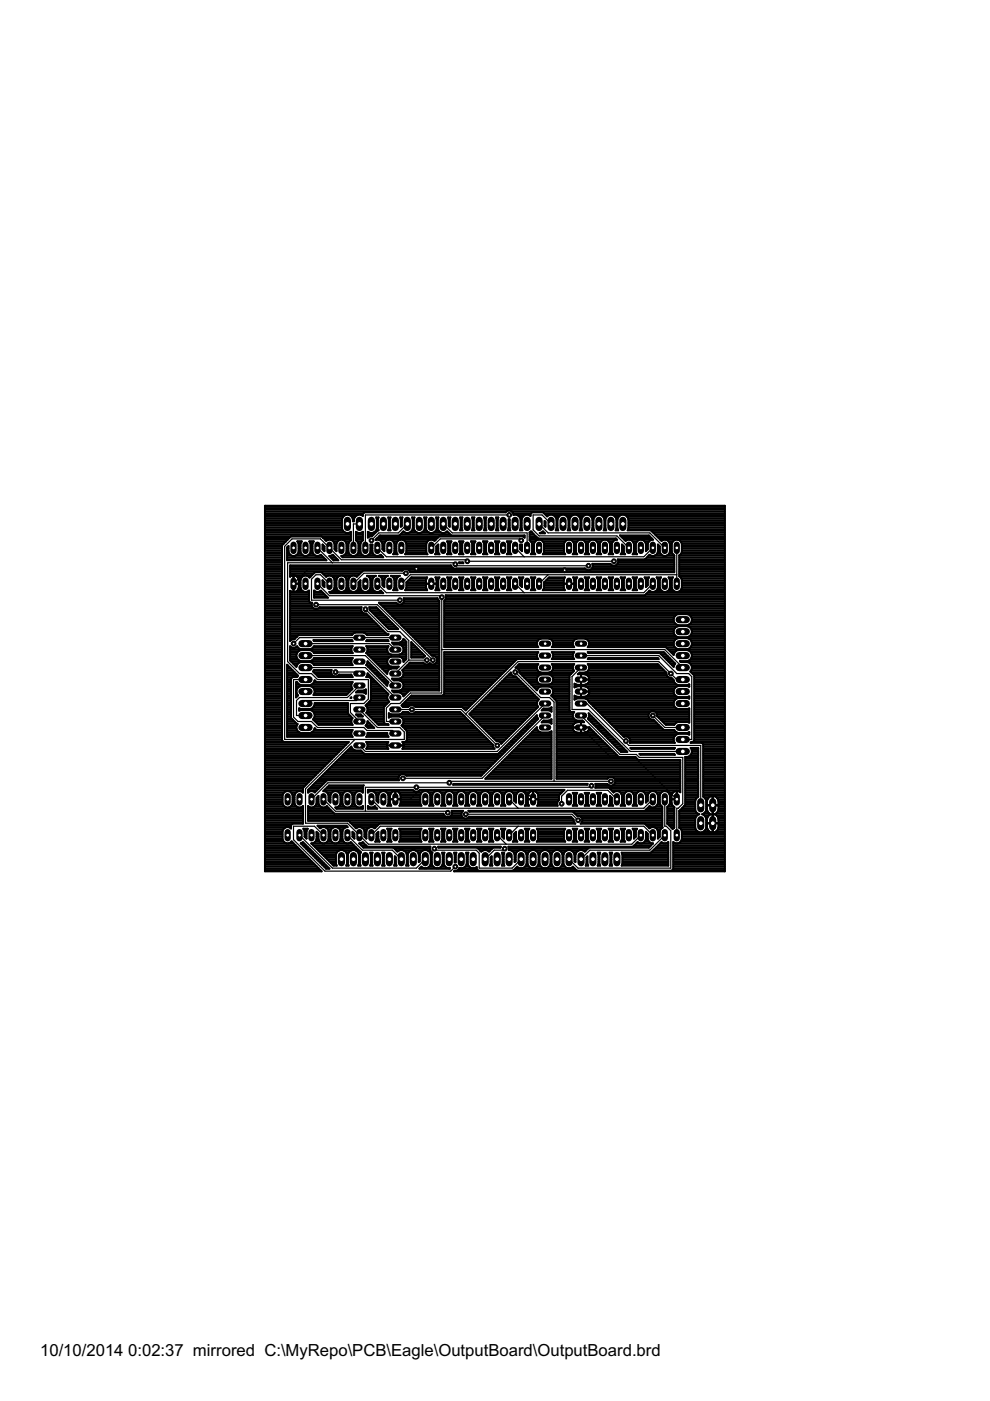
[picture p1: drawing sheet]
<svg xmlns="http://www.w3.org/2000/svg" width="210mm" height="297mm" viewBox="0 0 210 297" stroke-linecap="round" stroke-linejoin="round" font-family="sans-serif">
<defs><g id="words">
<g font-size="4">
<text x="8.5" y="287.5">10/10/2014</text>
<text x="27.2" y="287.5">0:02:37 mirrored C:\MyRepo\PCB\Eagle\OutputBoard\OutputBoard.brd</text>
</g>
</g></defs>
<g fill="none" stroke="#000" stroke-width=".25">
<path d="M67.3 116.2l3.2 3.1M76.2 111.1h-1.3v5.1M80 116.2l1.9 1.8h54.6l1.9-1.8M86.4 111.1l-1.9 1.9h-4.2l-1.6 1.6M94 111.1l1.9 1.9h15.9v3.2M107.9 109.2h-30.4v7M109.2 116.2l1.9 1.8M110.5 114.6l-.3-.3h-16.9l-1.9 1.9M114.3 111.1l1.9 1.9h21.6l3.1 3.2M116.8 111.1l-1.9-1.9h-1.9v3.2l1.3 1.2h16.5l2.5 2.6M124.8 120h-28l-.6-.7h-35.2v21l2.5 2.5h2.5l1.3 1.3h10.8v4.1l-.9 1h-2.9v1.9l1.9 1.9M130.2 119h-31.1l-.4-.3h-26.3l-4.5-4.4h-6l-1.6 1.5v41h25.4v-1.6l-.9-1h-4.8l-3.8-3.8"/>
<path d="M143.5 116.2v7.6M64.8 136.5h17.7l1.3 1.2M64.8 139h12.7l6.3 6.4M67 128.2h13l11.8 11.8M67.3 123.8l2.5 2.5h23.5l.4 .3v20.3h-6.7l-2.2 2.3h-1.9l-1 .9v2.9h1.9M69.8 123.8l-1.9-1.9h-.9l-1 .9v4.5h18.8M77.5 129.2l4.7 4.7h2.6l1.9 1.9v4.2M80 123.8l1.9 1.9h54.6l1.9-1.9M83.8 135.2h-20.3l-1.3 1.3M86 121.5h-8.8l-2.3 2.3M86.7 140l-2.9 2.8M86.7 140h3.8"/>
<path d="M93.7 137.7h47.2l3.9 3.8M109.2 123.8l1.9 1.9M116.2 121.9l-1.9 1.9M119.7 120.9h-31.1l-.3-.3h-22.9l-3.2 3.2M123.2 139h16.5l3.8 3.8h2.5l.7 .6v13.4h-1.9M143.5 121.9h-56.5l-1.9 1.9M64.8 144.1h-2.6v7.9l1 1h2.8l1.3 1.2h9.9l.6 .7h5.4l.6 .6M64.8 141.5h12.7l6.3 6.4M71.1 142.5h4.8l.3 .3M75.2 156.8l-10.4 10.4v7.3h8.9l4.4 4.5h55.9l1.9-1.9M76.2 147.9l-.6 .6h-10.2l-.6 .7M76.2 145.4l-2.5 2.5h-10.2l-.6 .6v3.2h1.9"/>
<path d="M83.8 150.4h14l7.6 7.7M109.2 142.5l5.4 5.4h1.9l1 .9v16.9M115.6 149.2l-10.2 10.1h-27.9l-1.3-1.2M115.6 151.7l-13.4 13.3h-16.8M123.2 154.2l6.3 6.4h5.1l8.9 8.9M123.2 151.7l8.2 8.3h3.5l.7 .6h9.2v9.8l-1 1h-.3v5.7M123.2 149.2h1.2l8.9 8.9h15.3v12.6M123.2 141.5l-1.9 1.9v7h3.5l8.8 8.9h11.2M132.4 157.1h.3M138.4 151.7l2.5 2.5h3.9M144.8 144.1h-1.3l-3.8-3.8h-29.8l-11.2 11.1M63.5 177.1l7 7h17.8l1.9-1.9"/>
<path d="M68.6 177.1l-1.9-1.9h-4.5v2.8l6.7 6.7h26.7l.9-1M68.6 169.5l2.5 2.5h23.5l.3 .3M73.7 177.1l3.1 3.2h6.4l1.9 1.9M78.7 169.5l1.9 1.9h55.9l1.9-1.9M78.7 177.1l1.9-1.9h55.9l1.9 1.9M83.8 169.5h3.2l1.9-1.9h22.2l1.9 1.9M92.1 179.9l.3 .4h8.6l.6 .6v3.2h7l1.9-1.9M98.7 172.6h22.6l1.3 1.3M105.4 177.1l1.9 1.9M107 179.9l-.3 .4h-1.9l-1.9 1.9M107.9 169.5l2 1.9M109.9 175.2l-2 1.9"/>
<path d="M125.4 166.6l-.3 .3h-47.6v5.1M129.5 165.7h-33.9l-.4 .3h-25.7l-3.5 3.5M130.8 169.5l-1.9-1.9h-8.6l-1.2 1.2v1.6M140.9 169.5v5.7h.4l.9 .9v8h-19.6l-2-1.9M140.9 177.1l-3.1 3.2h-12.7l-1.9 1.9"/>
</g>
<g fill="none" stroke="#000" stroke-width=".42">
<path d="M56.2 114.8h4.4M56.2 114.4h4.8M56.2 113.7h18.2M56.2 118.6h3.6M56.2 119.7h3.6M56.2 119.3h3.6M56.2 118.9h3.6M56.2 118.2h3.6M56.2 117.8h3.6M56.2 117.4h3.6M56.2 117.1h3.6M56.2 116.7h3.6"/>
<path d="M56.2 116.3h3.6M56.2 116h3.6M56.2 115.6h3.6M56.2 115.2h4M56.2 114.1h5.1M56.2 113.3h18.2M56.2 112.9h17.1M56.2 112.6h16.5M56.2 112.2h16.4M56.2 111.8h16.3M56.2 111.4h16.3M56.2 111.1h16.3"/>
<path d="M56.2 110.7h16.3M56.2 110.3h16.3M56.2 110h16.4M56.2 109.6h16.5M56.2 109.2h17.1M56.2 108.8h20.9M56.2 108.5h51.2M56.2 108.1h97.5M56.2 107.7h97.5M56.2 107.3h97.5M60.9 118.6h8.1M60.9 118.2h7.7"/>
<path d="M60.9 117.8h1M60.9 117.4h.5M60.9 117.1h.3M60.9 116.7h.3M60.9 116.3h.3M61 116h.2M61.7 113.7l-1.9 1.9v41.4l.3 .3h13.9l-9.8 9.7v1a1.06 1.06 0 0 0-1.8 .6v1.7a1.06 1.06 0 0 0 1.8 .6v3.7h-2.2l-.3 .4v.7a1.06 1.06 0 0 0-1.8 .5v1.7l.2 .5 .6 .4M62.6 117.8h1.8M63.1 117.4h.8M63.1 117.4a1.08 1.08 0 0 1-1.1 .5 1.08 1.08 0 0 1-.8-.9v-1.2l-.3 .3v2.7h8.3l-1.2-1.2a1.07 1.07 0 0 1-1.6-.2M63.1 117.4l.2-.4v-1.7l-.3-.5h1l-.3 .5v1.7a1.08 1.08 0 0 0 .9 .9 1.08 1.08 0 0 0 1.1-.5M63.3 115.2h.5"/>
<path d="M63.3 117.1h.4M63.3 116.7h.4M63.3 116.3h.4M63.3 116h.4M63.3 115.6h.4M65.1 117.8h1.9M65.7 117.4h.7M65.7 117.4l.1-.4v-1.7l-.2-.5h.9l-.2 .5v1.7l.1 .4M65.8 115.2h.5M65.8 117.1h.5M65.8 116.7h.5M65.8 116.3h.5"/>
<path d="M65.8 116h.5M65.8 115.6h.5M67.7 117.8h.5M68.2 113.7l1 1 .4-.3M68.4 115.4l.4 .4v1.1l-.4-.4zM68.4 116.3h.4M68.4 116h.4M68.4 115.6h.1M68.5 114h.1M68.5 114.1h5.9M68.6 116.7h.2M69.8 117.9l.8-.3 1.1 1.2h-1z"/>
<path d="M70.1 118.2h1M70.1 114.4h2.5l.4 .2 .5 .7v1.7a1.07 1.07 0 0 1-1.2 .9l.3 .3h8.7l-.6-.6a1.08 1.08 0 0 1-1.7-.6v-1.5h-.5v1.5a1.09 1.09 0 0 1-.8 .9 1.09 1.09 0 0 1-1.1-.5M70.2 117.8h.6M70.5 118.6h1M70.7 114.8h.9M70.9 115.2h.5M70.9 116.3h.4M70.9 116h.4M70.9 115.6h.4M71.2 116.7h.1M72.2 114.4l-.4 .2-.5 .7v1.6l-.4-.4v-1.2l-.4-.7-.4-.2h-1.2M72.7 114.4h1.7"/>
<path d="M72.7 117.8h1.9M73.2 114.8h.9M73.3 117.4h.8M73.4 115.2h.5M73.4 117.1h.5M73.5 116.7h.4M73.5 116.3h.4M73.5 116h.4M73.5 115.6h.4M74 117.4a1.09 1.09 0 0 0 1.2 .5 1.09 1.09 0 0 0 .8-.9v-1.7l-.5-.7v-1.8a1.13 1.13 0 0 0 1.4 0v1.8l-.5 .7v1.7l.2 .4M74 112.9h.4M74 109.2h1.8"/>
<path d="M74.6 109.6h.7M74.8 110h.3M74.8 110.3h.2M75.3 117.8h1.8M75.5 114.4h1.4M75.5 113.7h1.4M75.5 114.1h1.4M75.5 113.3h1.4M75.5 112.9h.3M75.8 114.8h.8M75.8 117.4h.8M76 115.2h.5"/>
<path d="M76 117.1h.4M76 116.7h.4M76 116.3h.4M76 116h.4M76 115.6h.4M76.6 112.9h.3M76.6 109.2h.3M77.8 117.8h1.9M78 113.7h.4M78 113.3h1.2M78 112.9h.4M78.4 117.4h.7"/>
<path d="M78.5 117.1h.5M78.5 116.7h.5M78.5 116.3h.5M78.5 116h.5M78.5 115.6h.5M79.1 112.9h.5M79.7 112.6h.3M79.8 109.7h.5l-.2 .4v2l.2 .3-1.4 1.2h-.3l-.6 .4v-1.2a1.17 1.17 0 0 0 1.9-.7v-2zM79.9 112.2h.3M79.9 110h.3M79.9 111.8h.2M79.9 111.4h.2"/>
<path d="M79.9 111.1h.2M79.9 110.7h.2M79.9 110.3h.2M80 114.1h12.8M80.4 113.7h29.8M80.4 117.8h.5M80.9 114.8h.8M81 115.2h.5M81.1 116.3h.4M81.1 116h.4M81.1 115.6h.4M81.3 116.7h.2"/>
<path d="M82.3 109.7h.5l-.1 .4v2l.1 .3h-.5l.1-.3v-2zM82.3 114.4l-.7 .5-.1 .4v1.6l-.4-.4v-1.2a1.14 1.14 0 0 0-1.4-.9M82.4 112.2h.3M82.4 110h.3M82.4 111.8h.3M82.4 111.4h.3M82.4 111.1h.3M82.4 110.7h.3M82.4 110.3h.3M82.8 114.4h2.5l.4 .2 .5 .7v1.7l-.2 .4M83.4 114.8h.9M83.4 117.4h.8"/>
<path d="M83.6 115.2h.5M83.6 117.1h.5M83.6 116.7h.4M83.6 116.3h.4M83.6 116h.4M83.6 115.6h.4M84.8 109.7h.5l-.1 .4v1.4l-.2 .2v-1.6zM84.9 113.3h10.6M84.9 114.4l-.7 .5-.2 .4v1.7l.3 .5h-.9l.2-.5v-1.7l-.4-.7-.4-.2h-2.5M84.9 110h.3M85 111.4h.2M85 111.1h.2"/>
<path d="M85 110.7h.2M85 110.3h.2M85.2 112.9h.8M85.4 114.4h7M85.9 114.8h4.7M86 117.4h4.6M86.1 115.2h4.3M86.1 117.1h4.3M86.2 116.7h4.2M86.2 116.3h4.2M86.2 116h4.2M86.2 115.6h4.2"/>
<path d="M86.7 112.9h1.8M87.3 112.6h.7M87.5 112.2h.3M87.5 110h.3M87.5 111.8h.2M87.5 111.4h.2M87.5 111.1h.2M87.5 110.7h.2M87.5 110.3h.2M89.3 112.9h1.8M89.8 112.6h.7M90 112.2h.3"/>
<path d="M90 110h.3M90.1 111.8h.2M90.1 111.4h.2M90.1 111.1h.2M90.1 110.7h.2M90.1 110.3h.2M91.2 114.4l-.4 .2-.4 .7v1.7l.2 .5h-4.7l.1-.1M91.8 112.9h1.8M92.3 117.4h.8M92.4 112.6h.7M92.5 115.8l.4-.4v1.6l.3 .5h-1l.3-.5zM92.5 117.1h.4"/>
<path d="M92.5 116.7h.4M92.5 116.3h.4M92.5 116h.4M92.6 112.2h.3M92.6 110h.3M92.6 111.8h.2M92.6 111.4h.2M92.6 111.1h.2M92.6 110.7h.2M92.6 110.3h.2M92.8 115.6h.1M93.1 113.7l-1 1-.4-.3"/>
<path d="M94.3 112.9h.8M94.8 114.8h.9l-.2 .5v1.7l.2 .5h-.9l.2-.5v-1.7zM94.8 117.4h.8M95 109.7h.5l-.1 .4v1.6l-.3-.2v-1.4zM95 117.1h.5M95 115.2h.5M95 116.7h.5M95 116.3h.5M95 116h.5M95 115.6h.5M95.1 110h.3M95.1 111.4h.3"/>
<path d="M95.1 111.1h.3M95.1 110.7h.3M95.1 110.3h.3M97.3 114.8h1l-.3 .5v1.7l.3 .5h-1l.3-.5v-1.7zM97.3 119.2h.8l.1 .2h-.8zM97.4 119.3h.8M97.4 117.4h.8M97.5 109.7h.5l-.1 .4v2l.1 .3h-.5l.2-.3v-2zM97.6 117.1h.4M97.6 115.2h.4M97.6 116.7h.4M97.6 116.3h.4"/>
<path d="M97.6 116h.4M97.6 115.6h.4M97.6 112.2h.3M97.6 110h.3M97.7 111.8h.2M97.7 111.4h.2M97.7 111.1h.2M97.7 110.7h.2M97.7 110.3h.2M99.9 114.8h.9l-.3 .5v1.7l.3 .5h-.9l.2-.5v-1.7zM99.9 117.4h.8M100.1 109.7h.5l-.2 .4v2l.2 .3h-.5l.1-.3v-2z"/>
<path d="M100.1 117.1h.4M100.1 115.2h.5M100.1 116.7h.4M100.1 116.3h.4M100.1 116h.4M100.1 115.6h.4M100.2 112.2h.3M100.2 110h.3M100.2 111.8h.2M100.2 111.4h.2M100.2 111.1h.2M100.2 110.7h.2"/>
<path d="M100.2 110.3h.2M102.4 114.8h.9l-.2 .5v1.7l.2 .5h-.9l.3-.5v-1.7zM102.5 117.4h.8M102.6 109.7h.5l-.1 .4v2l.1 .3h-.5l.2-.3v-2zM102.6 117.1h.5M102.6 115.2h.5M102.7 116.7h.4M102.7 116.3h.4M102.7 116h.4M102.7 115.6h.4M102.7 112.2h.3M102.7 110h.3"/>
<path d="M102.8 111.8h.2M102.8 111.4h.2M102.8 111.1h.2M102.8 110.7h.2M102.8 110.3h.2M104.9 114.8h1l-.3 .5v1.7l.3 .5h-1l.3-.5v-1.7zM105 117.4h.8M105.2 109.7h.5l-.2 .4v2l.2 .3h-.5l.1-.3v-2zM105.2 117.1h.4M105.2 115.2h.4M105.2 116.7h.4M105.2 116.3h.4"/>
<path d="M105.2 116h.4M105.2 115.6h.4M105.2 112.2h.4M105.3 110h.3M105.3 111.8h.2M105.3 111.4h.2M105.3 111.1h.2M105.3 110.7h.2M105.3 110.3h.2M107.5 114.8h.9l-.3 .5v1.7l.3 .5h-.9l.2-.5v-1.7zM107.5 117.4h.8M107.7 117.1h.5"/>
<path d="M107.7 115.2h.5M107.7 116.7h.4M107.7 116.3h.4M107.7 116h.4M107.7 115.6h.4M107.8 112.2h.3M107.8 110.1h.3v2l.1 .3h-.5l.1-.3zM107.8 111.8h.3M107.8 111.4h.3M107.8 111.1h.3M107.8 110.7h.3M107.8 110.3h.3"/>
<path d="M108.5 108.5h45.2M108.8 108.8h3.8M109.6 109.2h1.8M110.1 109.6h.7M110.2 113.7a.88 .88 0 0 1 1 .3v-.5h-15.5l-.9-.9a1.15 1.15 0 0 1-1.2 .4 1.15 1.15 0 0 1-.8-.9v-2l.2-.4h-.5l.1 .4v2a1.19 1.19 0 0 1-1.2 .9 1.19 1.19 0 0 1-1.1-.9v-2l.1-.4h-.5l.2 .4v2a1.19 1.19 0 0 1-1.2 .9 1.19 1.19 0 0 1-1.2-.9v-2l.2-.4h-.5l.1 .4v2a1.15 1.15 0 0 1-.8 .9 1.15 1.15 0 0 1-1.2-.4l-.8 .9h-4.1l-.9 1 .1-.1M110.3 115.5h.4v1.4l-.4-.4zM110.3 116.3h.4M110.3 116h.4M110.3 115.6h.4M110.3 112.2h.3M110.3 110h.3M110.4 111.8h.2"/>
<path d="M110.4 111.4h.2M110.4 111.1h.2M110.4 110.7h.2M110.4 110.3h.2M110.5 116.7h.2M110.8 113.7h.4M112.1 109.2h.4M112.3 114.4h1.7M112.3 113.7h1.3M112.3 114.1h1.7M112.3 113.3h.9M112.3 112.9h.6"/>
<path d="M112.6 114.8h.9M112.6 117.4h.8M112.8 115.2h.5M112.8 112.9l1.3 1.3h16.5l.3 .2h-2.4M112.8 112.9h.1M112.8 112.9l-.2-.3-.3 .3v1.7l.5 .7v1.7l-.2 .4M112.8 117.1h.4M112.8 116.7h.4M112.8 116.3h.4M112.8 116h.4M112.8 115.6h.4M113.7 113.8v.1"/>
<path d="M114.4 113l.7-.4 .4 .5zM114.5 114.4l.4 .2 .5 .7v1.7l-.2 .4M114.7 112.9h.7M115.1 114.8h4.7M115.2 117.4h4.6M115.2 117.4l-.1 .1h4.7l-.1-.1M115.3 115.2h4.3M115.3 117.1h4.3M115.3 108.8h38.4M115.4 116.7h4.2M115.4 116.3h4.2M115.4 116h4.2"/>
<path d="M115.4 115.6h4.2M115.5 110.4l.2 .3v1l-.2-.2zM115.5 111.4h.2M115.5 111.1h.2M115.5 110.7h.2M115.7 109.2h.8M117.2 109.2h1.8M117.8 109.6h.6M117.9 112.2h.4M117.9 110h.4M118 111.8h.2M118 111.4h.2"/>
<path d="M118 111.1h.2M118 110.7h.2M118 110.3h.2M119.7 117.4l-.1-.4v-1.7l.4-.7 .4-.2h5.5l.4 .2 .5 .7v1.7l-.3 .5h1l-.1-.1M119.7 109.2h1.8M120.3 109.6h.7M120.4 114.4h-6.3l-.4 .2-.5 .7v1.7l.3 .5h-1l.1-.1M120.5 112.2h.3M120.5 110h.3M120.5 111.8h.2M120.5 111.4h.2M120.5 111.1h.2"/>
<path d="M120.5 110.7h.2M120.5 110.3h.2M120.9 114.4l.3 .2 .5 .7v1.7l-.2 .4M121.5 114.8h.8M121.5 117.4h.8M121.5 117.4l-.1 .1h1l-.1-.1M121.7 115.2h.5M121.7 117.1h.4M121.7 116.7h.4M121.7 116.3h.4M121.7 116h.4M121.7 115.6h.4"/>
<path d="M122.3 109.2h1.8M122.8 109.6h.7M123 114.4l-.4 .2-.5 .7v1.7l.2 .4M123 112.2h.3M123 110h.3M123.1 111.8h.2M123.1 111.4h.2M123.1 111.1h.2M123.1 110.7h.2M123.1 110.3h.2M123.4 114.4l.4 .2 .4 .7v1.7l-.2 .5h.9l-.1-.1M124 114.8h.9"/>
<path d="M124.1 117.4h.7M124.2 115.2h.5M124.2 117.1h.5M124.2 116.7h.5M124.2 116.3h.5M124.2 116h.5M124.2 115.6h.5M124.8 109.2h1.8M125.4 109.6h.7M125.5 114.4l-.4 .2-.4 .7v1.7l.1 .4M125.6 112.2h.3M125.6 110h.3"/>
<path d="M125.6 111.8h.2M125.6 111.4h.2M125.6 111.1h.2M125.6 110.7h.2M125.6 110.3h.2M125.6 119.7h4M126 114.4h2.5l.4 .2 .4 .7v1.7l-.2 .5h.9l-.1-.1M126.6 114.8h.8M126.6 117.4h.8M126.7 115.2h.5M126.8 117.1h.4M126.8 116.7h.4"/>
<path d="M126.8 116.3h.4M126.8 116h.4M126.8 115.6h.4M127.4 109.2h1.8M127.9 109.6h.7M128 114.4l-.6 .5-.2 .4v1.7l.2 .4M128.1 112.2h.3M128.1 110h.3M128.2 111.8h.2M128.2 111.4h.2M128.2 111.1h.2M128.2 110.7h.2"/>
<path d="M128.2 110.3h.2M129.1 114.8h.9M129.1 117.4h.8M129.3 115.2h.5M129.3 117.1h.5M129.3 116.7h.4M129.3 116.3h.4M129.3 116h.4M129.3 115.6h.4M129.9 109.2h1.8M130.5 109.6h.6M130.6 114.4l-.7 .5-.2 .4v1.7l.2 .4"/>
<path d="M130.6 112.2h.4M130.6 110h.4M130.7 111.8h.2M130.7 111.4h.2M130.7 111.1h.2M130.7 110.7h.2M130.7 110.3h.2M130.8 119.7h12.2M131 119.3h12M131.1 118.9h11.9M131.6 113.7h6.2M131.7 117.4h.8"/>
<path d="M131.8 117.1h.5M131.9 115.4l.4 .4v1.2l.2 .5h-.9l.3-.5zM131.9 116.7h.4M131.9 116.3h.4M131.9 116h.4M131.9 115.6h.1M132 114.1h6.1M132.4 114.4h1.1l.7 .5 .2 .4v1.7l-.3 .5h1l-.1-.1M132.4 109.2h21.3M133 109.6h20.7M133.1 114.4l-.5 .3-1.2-1.2h6.2l.9 .9h-2.4M133.2 112.2h20.5"/>
<path d="M133.2 110h20.5M133.2 111.8h20.5M133.2 111.4h20.5M133.2 111.1h20.5M133.2 110.7h20.5M133.2 110.3h20.5M134.2 114.8h.8M134.2 117.4h.8M134.4 115.2h.5M134.4 117.1h.4M134.4 116.7h.4M134.4 116.3h.4"/>
<path d="M134.4 116h.4M134.4 115.6h.4M135.7 114.4l-.7 .5-.2 .4v1.7l.2 .4M136.7 114.8h.9M136.9 115.2h.5M136.9 116.7h.2M136.9 116.3h.5M136.9 116h.5M136.9 115.6h.5M137.1 118.2h5.9M137.5 117.8h.5M138.1 112.6h15.6"/>
<path d="M138.2 114.4l-.7 .5-.1 .4v1.2l-.5 .4v-1.6l-.4-.7-.4-.2h-2.5M138.5 112.9h15.2M138.8 117.8h1.8M138.9 113.3h14.8M139.3 113.7h14.4M139.3 117.4h.8M139.3 117.4l.2-.4v-1.6l.4 .4v1.2a1.08 1.08 0 0 0 .8 .9 1.08 1.08 0 0 0 1.2-.5M139.3 117.4a1.07 1.07 0 0 1-1.6 .2l-1 1M139.5 117.1h.4M139.5 116.7h.4M139.5 116.3h.4M139.5 116h.4"/>
<path d="M139.5 115.6h.1M139.6 114.1h14.1M140 114.4h1.2l.7 .5 .1 .4v1.7l-.1 .4M140.7 114.4l-.4 .3-2.3-2.3h-4.9l.1-.3v-2a1.2 1.2 0 0 0-1.1-1 1.2 1.2 0 0 0-1.2 1v2l.2 .3h-.6l.2-.3v-2a1.2 1.2 0 0 0-1.2-1 1.2 1.2 0 0 0-1.1 1v2l.1 .3h-.5l.2-.3v-2a1.2 1.2 0 0 0-1.2-1 1.2 1.2 0 0 0-1.2 1v2l.2 .3h-.5l.1-.3v-2a1.2 1.2 0 0 0-1.2-1 1.2 1.2 0 0 0-1.1 1v2l.1 .3h-.5l.2-.3v-2a1.19 1.19 0 0 0-1.2-1 1.19 1.19 0 0 0-1.2 1v2l.2 .3h-.5l.1-.3v-2a1.19 1.19 0 0 0-1.1-1 1.19 1.19 0 0 0-1.2 1v2l.2 .3h-.6l.2-.3v-2a1.17 1.17 0 0 0-.8-.9 1.17 1.17 0 0 0-1.2 .3l-.9-.9h-2.3l-.3 .3v.5a1.15 1.15 0 0 0-1.9 .7v2l.1 .3h-.5l.2-.3v-2a1.17 1.17 0 0 0-1.5-.9 .92 .92 0 0 0-.7-.9 .92 .92 0 0 0-1 .3h-29.9l-.4 .3v.5a1.18 1.18 0 0 0-1.3-.1 1.18 1.18 0 0 0-.6 1.2h-.2a1.19 1.19 0 0 0-.9-1.4 1.19 1.19 0 0 0-1.4 1v2a1.17 1.17 0 0 0 1.9 .7v1.8l-.5 .7v1.7l.1 .4M141.2 114.4h2.5l.4 .2 .5 .7v1.7l-.2 .4M141.3 117.8h1.7M141.8 114.8h.9M141.8 117.4h.8M142 115.2h.5M142 117.1h.5M142 116.7h.4M142 116.3h.4"/>
<path d="M142 116h.4M142 115.6h.4M143 118.6h-12a.92 .92 0 0 1-.4 1.2 .92 .92 0 0 1-1.2-.3h-3.8a.92 .92 0 0 1-.4 1.3 .92 .92 0 0 1-1.2-.3h-27.1a.9 .9 0 0 1-1.3-.6h-34.1v2.4M143.3 114.4l-.7 .5-.2 .4v1.7l.2 .4 .4 .4v3.5h-56a.93 .93 0 0 0-.8-.7 .93 .93 0 0 0-.9 .4h-8.4l-1.3 1.3a1.08 1.08 0 0 0-1.7 .6v1.8l.4 .6M143.8 114.4h9.9M144 118.6h9.7M144 119.7h9.7M144 119.3h9.7M144 118.9h9.7M144 118.2h9.7M144 117.8h9.7M144.3 114.8h9.4"/>
<path d="M144.4 117.4h9.3M144.4 117.4l-.4 .4v4.4l.6 .7v1.8l-.5 .6M144.5 115.2h9.2M144.5 117.1h9.2M144.6 116.7h9.1M144.6 116.3h9.1M144.6 116h9.1M144.6 115.6h9.1M56.2 138.8h3.6M56.2 139.2h3.6M56.2 139.5h3.6M56.2 121.9h3.6"/>
<path d="M56.2 134.7h3.6M56.2 132.8h3.6M56.2 139.9h3.6M56.2 138.4h3.6M56.2 138h3.6M56.2 137.7h3.6M56.2 137.3h3.6M56.2 136.9h3.6M56.2 136.5h3.6M56.2 136.2h3.6M56.2 135.8h3.6M56.2 135.4h3.6"/>
<path d="M56.2 135h3.6M56.2 134.3h3.6M56.2 133.9h3.6M56.2 133.5h3.6M56.2 133.2h3.6M56.2 132.4h3.6M56.2 132h3.6M56.2 131.7h3.6M56.2 131.3h3.6M56.2 130.9h3.6M56.2 130.6h3.6M56.2 130.2h3.6"/>
<path d="M56.2 129.8h3.6M56.2 129.4h3.6M56.2 129.1h3.6M56.2 128.7h3.6M56.2 128.3h3.6M56.2 127.9h3.6M56.2 127.6h3.6M56.2 127.2h3.6M56.2 126.8h3.6M56.2 126.4h3.6M56.2 126h3.6M56.2 125.7h3.6"/>
<path d="M56.2 125.3h3.6M56.2 124.9h3.6M56.2 124.6h3.6M56.2 124.2h3.6M56.2 123.8h3.6M56.2 123.4h3.6M56.2 123.1h3.6M56.2 122.7h3.6M56.2 122.3h3.6M56.2 121.6h3.6M56.2 121.2h3.6M56.2 120.8h3.6"/>
<path d="M56.2 120.4h3.6M56.2 120.1h3.6M61.5 138.8h1.3M61.5 139.2h1.3M61.5 139.5h1.5M61.5 125.3v10.6l.2-.2 .7-.1 .9-.9M61.5 122.3h.1M61.5 121.9h4.7M61.5 132.8h18.8M61.5 139.9h1.8M61.5 138.4h1.5M61.5 138h1.8"/>
<path d="M61.5 137.7h13M61.5 137.3h.3M61.5 135.8h.1M61.5 135.4h1M61.5 135h1.4M61.5 134.3h13.4M61.5 133.9h20M61.5 133.5h19.6M61.5 133.2h19.2M61.5 132.4h18.5M61.5 132h18.1M61.5 131.7h17.7"/>
<path d="M61.5 131.3h17.3M61.5 130.9h17M61.5 130.6h16.6M61.5 130.2h16.2M61.5 129.8h15.3M61.5 129.4h15.1M61.5 129.1h5.1M61.5 128.7h4.7M61.5 128.3h4.6M61.5 127.9h4.6M61.5 127.6h4.1M61.5 127.2h4"/>
<path d="M61.5 126.8h4M61.5 126.4h4M61.5 126h4M61.5 125.7h4M61.5 121.6h5M61.5 121.2h15.3M61.5 120.8h24M61.5 120.4h34.6M61.5 120.1h34.2M62.1 122l-.6 .3M62.2 122v3.5M62.2 123.8h1.2"/>
<path d="M62.2 125.3h.1M62.2 124.9h.1M62.2 124.6h.1M62.2 124.2h.1M62.2 123.8h.1M62.2 123.4h.1M62.2 123.1h.1M62.2 122.7h.1M62.2 122.3h.1M62.3 122l.5 .2 .4 .3 .2 .5v1.5a1.13 1.13 0 0 1-1.9 .8h.1M62.6 137.3h.6M62.9 125.3h1.3"/>
<path d="M63 122.3h1.1M63.2 124.9h.6M63.3 122.7h.5M63.4 138l-.6 .8M63.4 138l.4-.2h2l.4 .2M63.4 124.6h.3M63.4 124.2h.3M63.4 123.8h.3M63.4 123.4h.3M63.4 123.1h.3M65.4 125.3a1.08 1.08 0 0 1-1.7-.6v-1.8a1.08 1.08 0 0 1 .8-.8 1.08 1.08 0 0 1 1.1 .4l1.2-1.2h1.4l1 1a1.08 1.08 0 0 1 1.7 .6v1.8a1.07 1.07 0 0 1-1.1 .8l.3 .3h11.2l-.6-.6-.1 .1M65.4 125.3l.1-.1v2.3l.3 .3h.4a.92 .92 0 0 0 .3 1.2 .92 .92 0 0 0 1.3-.3h8.9a.91 .91 0 0 0 0 1 .91 .91 0 0 0 .9 .4l4.4 4.4h.4l-.2 .2h-4.4l-.3-.4-.4-.2h-1.8l-.3 .2-.4 .4h-13.1"/>
<path d="M65.4 125.3h.1M65.5 122.3h.3M66.2 138l.4 .5h8.2a1.02 1.02 0 0 1 0-1.5h-8.2l-.4 .5-.4 .1h-2l-.4-.1-.4-.5a.92 .92 0 0 1-1.5 0v3.1l1.3 1.3a1.2 1.2 0 0 1 1-1h2l.4 .1 .4 .5h8.2a1.02 1.02 0 0 1 0-1.5h-8.2l-.4 .5-.4 .2h-2a1.22 1.22 0 0 1-1-1.4M66.2 138h8.3M66.3 139.9h8.2M66.4 137.3h8.2M66.5 135.8h8.1M66.5 135.8l.1 .1h8.2l-.2-.1M66.6 138.4h8.1M66.6 125.2a.99 .99 0 0 0 1.4 0l1.5 1.5h-2.9zM66.6 126.4h2.6M66.6 126h2.3"/>
<path d="M66.6 125.7h1.9M66.6 125.3h.1M67.4 129.1h9.2M67.9 125.3h.2M68.4 123l.4 .5v1l-.4-.4zM68.4 123.8h.4M68.4 123.4h.4M68.4 123.1h.1M68.4 121.6h8M68.5 124.2h.3M68.8 121.9h7.2M70 125.7h11.2"/>
<path d="M70.5 125.3h1.3M70.6 122.3h1.1M70.8 124.9h.7M70.8 122.7h.6M70.9 124.6h.4M70.9 124.2h.4M70.9 123.8h.4M70.9 123.4h.4M70.9 123.1h.4M71.8 122.2a1.11 1.11 0 0 1 1.7 .7v1.8a1.09 1.09 0 0 1-1.1 .8 1.09 1.09 0 0 1-1.1-.8v-1.8zM73 125.3h1.3M73.1 122.3h1.1"/>
<path d="M73.3 124.9h.7M73.4 122.7h.6M73.5 124.6h.4M73.5 124.2h.4M73.5 123.8h.4M73.5 123.4h.4M73.5 123.1h.4M75.6 125.3h1.2M75.9 124.9h.6M76 123.5v1.2a1.09 1.09 0 0 1-1.7 .6M76 123.5l.4-.5v1.7l.5 .6M76 124.6h.4"/>
<path d="M76 124.2h.4M76 123.8h.4M76 123.4h.4M76.4 123.1h.1M76.9 125.3a1.09 1.09 0 0 0 1.6-.6v-1.8l-.4-.7-.3-.1h1.9l-.6 .4-.1 .4v1.8a1.09 1.09 0 0 0 1.6 .6M77.5 134.3h4.4M77.7 138.4h4.6M77.8 135.8l-.2 .1h4.8l-.1-.1M77.8 135.8h4.5M77.8 137.3h4.4M77.9 138h4.2M77.9 137.7h4.2"/>
<path d="M78 138.8l-.4-.3a1.02 1.02 0 0 0 0-1.5h4.8a1.06 1.06 0 0 0 .6 1.8M78 138.8l4.1 4.1a.99 .99 0 0 1 .9-1.1h1.1l.4-.5h-1.5a1.08 1.08 0 0 1-.9-1 1.08 1.08 0 0 1 .9-1.1M78 138.8h8.1M78.1 125.3h1.3M78.2 122.3h1.1M78.3 128.7h1.5l4.6 4.7h-1.9l-4.1-4.1zM78.4 139.2h7.7M78.4 129.1h1.7M78.4 124.9h.7M78.4 122.7h.6M78.5 129.4h2M78.5 124.6h.5"/>
<path d="M78.5 124.2h.5M78.5 123.8h.5M78.5 123.4h.5M78.5 123.1h.5M78.8 139.5h3.6M78.9 129.8h2M79.1 139.9h3M79.2 130.2h2M79.6 130.6h2M80 130.9h2M80.3 122.1h2l-.7 .4-.1 .4v1.6l-.4-.4v-1.2l-.2-.4zM80.4 131.3h1.9"/>
<path d="M80.5 127.9h3.7M80.6 125.3h.2M80.7 131.7h2M80.7 122.3h1.2M80.9 128.3h12.2M81 122.7h.6M81.1 123.8h.4M81.1 123.4h.4M81.1 123.1h.4M81.1 132h2M81.2 124.2h.3M81.2 128.7h11.9"/>
<path d="M81.5 132.4h2M81.6 129.1h11.5M81.9 132.8h1.9M82 129.4h11.1M82.2 133.2h2M82.4 129.8h10.7M82.7 130.2h10.4M82.9 122.1h1.9l-.6 .4-.2 .4v1.8l.3 .4h-.9l.2-.4v-1.8l-.4-.7zM83.1 130.6h10M83.3 122.3h1.1M83.4 136.5h2.7M83.5 130.9h9.6"/>
<path d="M83.5 124.9h.6M83.5 122.7h.6M83.6 124.6h.4M83.6 124.2h.4M83.6 123.8h.4M83.6 123.4h.4M83.6 123.1h.4M83.9 131.3h9.2M84.2 131.7h8.9M84.6 132h8.5M84.9 136.2h1.2M85 132.4h8.1"/>
<path d="M85.2 136.9h.9M85.3 139.5h.8M85.3 138.4h.8M85.3 132.8h7.8M85.4 135.8l-.7 .4h-1.6l.4 .5h1.2a1.07 1.07 0 0 1 .9 1 1.07 1.07 0 0 1-.9 1.1M85.4 135.8l.1-.4 .6 .7v3.6l-.5 .6a1.03 1.03 0 0 0-.9-1.1M85.4 135.8h.5M85.4 127.9h7.7M85.4 137.3h.7M85.5 139.9h.5M85.5 138h.6M85.6 137.7h.5"/>
<path d="M85.6 127.6h7.5M85.7 127.2h7.2M85.7 133.2h7.4M86 124.9h4.4M86.1 133.5h7M86.2 124.6h4.1M86.2 124.2h4.1M86.2 123.8h4.1M86.2 123.4h4.1M86.5 133.9h6.6M86.6 123.1h3.7M86.6 120.8h37.8"/>
<path d="M86.8 134.3h6.3M86.9 121.2h56.1M86.9 122.7h3.5M87.2 138.8h2.6M87.2 139.2h2.8M87.2 136.2v3.2h2.5l.3-.2M87.2 136.2l2.9 2.9-.1 .1M87.2 138.4h2.3M87.2 138h1.9M87.2 137.7h1.5M87.2 137.3h1.1M87.2 136.9h.8"/>
<path d="M87.2 136.5h.4M87.2 136.2h.1M87.2 134.7h5.9M87.6 135h5.5M88 135.4h5.1M88.3 135.8h4.8M88.7 136.2h4.4M89.1 136.5h4M89.5 136.9h3.6M89.9 137.3h3.2M90.2 137.7h2.9M90.3 123.8h2.3"/>
<path d="M90.4 122.7l.2-.3h-3.4l-1 1.1M90.4 122.7l-.1 1.8 .3 .6h-4.7l.3-.4v-1.2M90.6 138h2.5M91 138.4h2.1M91.4 138.8h1.7M91.4 123.8h.1M92.2 139.2h.9M92.3 122.4h.9l-.3 .5v1.8l.3 .4h-.9l.3-.6v-1.5zM92.4 124.9h.6M92.5 122.7h.5M92.5 124.6h.4M92.6 124.2h.3"/>
<path d="M92.6 123.8h.3M92.6 123.4h.3M92.6 123.1h.3M92.6 139.5h.5M92.7 139.9h.4M94.2 138.8h19.6M94.2 139.2h19.6M94.2 139.5h19.8M94.2 134.7h48.9M94.2 132.8h49.5M94.2 139.9h15.3M94.2 138.4h19.8"/>
<path d="M94.2 136.9h19.7M94.2 136.5h19.6M94.2 136.2h19.7M94.2 135.8h19.9M94.2 135.4h20.4M94.2 135h49.5M94.2 134.3h48.7M94.2 133.9h48.6M94.2 133.5h48.7M94.2 133.2h48.9M94.2 132.4h49.2M94.2 132h48.8"/>
<path d="M94.2 131.7h48.7M94.2 131.3h48.6M94.2 130.9h48.7M94.2 130.6h49M94.2 130.2h59.5M94.2 129.8h59.5M94.2 129.4h59.5M94.2 129.1h59.5M94.2 128.7h59.5M94.2 128.3h59.5M94.2 127.9h59.5M94.2 127.6h59.5"/>
<path d="M94.4 127.2h59.3M94.6 126.8l-.4 .6v9.8h19.9a1.06 1.06 0 0 1 .6-1.8h1.7a1.06 1.06 0 0 1 .6 1.8h4.8a1.06 1.06 0 0 1 .5-1.8h1.8a1.06 1.06 0 0 1 .5 1.8h16.6l1.6 1.6M94.6 126.8h59.1M94.6 126.4h59.1M94.8 122.4h.9l-.2 .5v1.8l.2 .4h-.9l.2-.4v-1.8zM94.9 124.9h.7M95 122.7h.5M95 124.6h.5M95 124.2h.5M95 123.8h.5M95 123.4h.5M95 123.1h.5"/>
<path d="M97.3 122.4h1l-.3 .5v1.8l.3 .4h-1l.3-.4v-1.8zM97.5 124.9h.6M97.5 122.7h.6M97.6 124.6h.4M97.6 124.2h.4M97.6 123.8h.4M97.6 123.4h.4M97.6 123.1h.4M99.9 122.4h.9l-.3 .5v1.8l.3 .4h-.9l.2-.4v-1.8zM100 124.9h.6M100 122.7h.6M100.1 124.6h.4"/>
<path d="M100.1 124.2h.4M100.1 123.8h.4M100.1 123.4h.4M100.1 123.1h.4M102.4 122.4h.9l-.2 .5v1.8l.2 .4h-.9l.3-.4v-1.8zM102.6 124.9h.6M102.6 122.7h.6M102.7 124.6h.4M102.7 124.2h.4M102.7 123.8h.4M102.7 123.4h.4M102.7 123.1h.4"/>
<path d="M104.9 122.4h1l-.3 .5v1.8l.3 .4h-1l.3-.4v-1.8zM105.1 124.9h.6M105.1 122.7h.6M105.2 124.6h.4M105.2 124.2h.4M105.2 123.8h.4M105.2 123.4h.4M105.2 123.1h.4M107.5 122.4h.9l-.3 .5v1.8l.3 .4h-.9l.2-.4v-1.8zM107.6 124.9h.7M107.7 122.7h.5M107.7 124.6h.4"/>
<path d="M107.7 124.2h.4M107.7 123.8h.4M107.7 123.4h.4M107.7 123.1h.4M110 122.4h1l-.3 .5v1.6l-.4-.4v-1.2zM110.2 122.7h.6M110.3 123.8h.4M110.3 123.4h.4M110.3 123.1h.4M110.4 124.2h.3M112.5 122.4h1l-.3 .5v1.8l.3 .4h-1l.3-.4v-1.8zM112.7 124.9h.6"/>
<path d="M112.7 122.7h.6M112.8 124.6h.4M112.8 124.2h.4M112.8 123.8h.4M112.8 123.4h.4M112.8 123.1h.4M113.8 138.8v.4M113.8 138.8l.3-.5h-19.9v8.9l-.3 .3h-6.7l-2.1 2.1 .3 .3h1.2l.2-.3M113.8 139.2l.3 .5h-4.5l-10.9 10.9-.7-.7h-9.9l-.3-.3M115.2 124.9h4.4M115.4 124.6h4.1M115.4 124.2h4.1"/>
<path d="M115.4 123.8h4.1M115.4 123.4h4.1M115.8 123.1h3.7M116.1 122.7h3.5M116.4 122.4h3.4l-.3 .6v1.5l.3 .6h-4.7l.3-.4v-1.2zM116.5 135.4h5.8M117.1 135.8h4.6M117.1 138.4l-.1-.1h4.8l-.3 .5M117.1 138.4l.2 .4M117.1 138.4h4.5M117.2 139.5h4.4M117.2 136.9h4.4"/>
<path d="M117.3 136.2h4.2M117.3 138.8h4.2M117.3 139.2h4.2M117.3 138.8v.4M117.3 139.2l-.3 .5h4.8l-.3-.5M117.3 136.5h4.2M119.5 123.8h2.3M120.6 123.8h.1M121.5 138.8v.4M121.5 122.4h.9l-.3 .5v1.8l.3 .4h-.9l.3-.6v-1.5zM121.6 124.9h.6M121.7 122.7h.5"/>
<path d="M121.8 124.6h.3M121.8 124.2h.3M121.8 123.8h.3M121.8 123.4h.3M121.8 123.1h.3M124 122.4h.9l-.2 .5v1.8l.2 .4h-.9l.2-.4v-1.8zM124.1 135.4h19.4M124.1 124.9h.7M124.2 122.7h.5M124.2 124.6h.5M124.2 124.2h.5M124.2 123.8h.5"/>
<path d="M124.2 123.4h.5M124.2 123.1h.5M124.6 138.3h16.1l2.5 2.4-.4 .7-2.9-2.9h-15.1zM124.7 135.8h18.3M124.8 138.4h16.1M124.8 139.5h14.7l.2 .2h-15.1zM124.8 136.9h18.1M124.9 136.2h18M124.9 136.5h17.9M125.1 120.8h17.9M125.6 120.4h17.4M125.7 120.1h17.3"/>
<path d="M126.5 122.4h1l-.3 .5v1.8l.3 .4h-1l.3-.4v-1.8zM126.7 124.9h.6M126.7 122.7h.6M126.8 124.6h.4M126.8 124.2h.4M126.8 123.8h.4M126.8 123.4h.4M126.8 123.1h.4M129.1 122.4h.9l-.3 .5v1.8l.3 .4h-.9l.2-.4v-1.8zM129.2 124.9h.7M129.2 122.7h.6M129.3 124.6h.4"/>
<path d="M129.3 124.2h.4M129.3 123.8h.4M129.3 123.4h.4M129.3 123.1h.4M131.6 122.4h.9l-.2 .5v1.8l.2 .4h-.9l.3-.4v-1.8zM131.7 124.9h.7M131.8 122.7h.6M131.9 124.6h.4M131.9 124.2h.4M131.9 123.8h.4M131.9 123.4h.4M131.9 123.1h.4"/>
<path d="M134.1 122.4h1l-.3 .5v1.8l.3 .4h-1l.3-.4v-1.8zM134.3 124.9h.6M134.3 122.7h.6M134.4 124.6h.4M134.4 124.2h.4M134.4 123.8h.4M134.4 123.4h.4M134.4 123.1h.4M136.7 122.4h.9l-.2 .5v1.2l-.5 .4v-1.6zM136.9 122.7h.5M136.9 126h16.8M136.9 124.2h.3"/>
<path d="M136.9 123.8h.5M136.9 123.4h.5M136.9 123.1h.5M137.3 125.7h16.4M137.6 125.3h.2M139 125.3a1 1 0 0 1-1.3-.1l-1 1h-42.2l.1 .6M139 125.3l.5-.6v-1.8l-.3-.5h1l-.3 .5v1.8a1.09 1.09 0 0 0 1.7 .6M139 125.3h1.3M139.4 124.9h.6M139.4 122.7h.6M139.5 124.6h.4M139.5 124.2h.4"/>
<path d="M139.5 123.8h.4M139.5 123.4h.4M139.5 123.1h.4M140.2 138.8h1M140.6 139.2h1M141 139.5h1M141.3 137.3h1.9M141.4 139.9h1M141.6 125.3l.4-.6v-1.8l-.2-.5h.9l-.3 .5v1.8a1.09 1.09 0 0 0 1.7 .6M141.6 125.3h1.3M141.6 137.7h12.1M141.9 124.9h.7"/>
<path d="M141.9 122.7h.6M142 138h1.3M142 124.6h.4M142 124.2h.4M142 123.8h.4M142 123.4h.4M142 123.1h.4M142.4 138.4h.6M142.8 138.8h.1M143 132a1.19 1.19 0 0 1 .8-1.8h2a1.19 1.19 0 0 1 .7 1.8M143 133.3l.8-.5h2a1.19 1.19 0 0 1 .9 1.1 1.19 1.19 0 0 1-.9 1.2h-2a1.19 1.19 0 0 1-.8-1.8zM143 135.8a1.19 1.19 0 0 0 .8 1.8h2a1.19 1.19 0 0 0 .7-1.8"/>
<path d="M143 132l.8 .5h2l.7-.5M143 135.8l.8-.5h2l.7 .5M143.3 138l.5-.2h2l.4 .2 .5 .8M143.3 138l-.5 .8M144 121.9h9.7M144 121.6h9.7M144 121.2h9.7M144 120.8h9.7M144 120.4h9.7M144 120.1h9.7M144.1 125.3h9.6M144.2 122.3h9.5"/>
<path d="M144.4 124.9h9.3M144.5 122.7h9.2M144.6 124.6h9.1M144.6 124.2h9.1M144.6 123.8h9.1M144.6 123.4h9.1M144.6 123.1h9.1M145.9 132.8h7.8M145.9 135h7.8M146 135.4h7.7M146.1 132.4h7.6M146.2 138h7.5"/>
<path d="M146.3 139.9h7.4M146.3 137.3h7.4M146.3 130.6h7.4M146.4 134.7h7.3M146.4 133.2h7.3M146.5 135.8h7.2M146.5 132h7.2M146.5 138.4h7.2M146.6 139.5h7.1M146.6 136.9h7.1M146.6 130.9h7.1M146.6 133.5h7.1"/>
<path d="M146.6 134.3h7.1M146.7 136.2h7M146.7 131.7h7M146.7 138.8h7M146.7 139.2h7M146.7 138.8a1.18 1.18 0 0 1-.9 1.4h-1.7l.3 .2h1.4a1.18 1.18 0 0 1 .9 1.4M146.7 136.5h7M146.7 133.9h7M146.7 131.3h7M56.2 145.5h3.6M56.2 157.5h17.6M56.2 147.8h3.6"/>
<path d="M56.2 145.2h3.6M56.2 159.4h15.7M56.2 151.5h3.6M56.2 151.9h3.6M56.2 142.9h3.6M56.2 159.8h15.3M56.2 159h16.1M56.2 158.6h16.4M56.2 158.3h16.8M56.2 157.9h17.2M56.2 157.1h3.7M56.2 156.8h3.6"/>
<path d="M56.2 156.4h3.6M56.2 156h3.6M56.2 155.6h3.6M56.2 155.3h3.6M56.2 154.9h3.6M56.2 154.5h3.6M56.2 154.1h3.6M56.2 153.8h3.6M56.2 153.4h3.6M56.2 153h3.6M56.2 152.6h3.6M56.2 152.3h3.6"/>
<path d="M56.2 151.2h3.6M56.2 150.8h3.6M56.2 150.4h3.6M56.2 150h3.6M56.2 149.6h3.6M56.2 149.3h3.6M56.2 148.9h3.6M56.2 148.5h3.6M56.2 148.1h3.6M56.2 147.4h3.6M56.2 147h3.6M56.2 146.6h3.6"/>
<path d="M56.2 146.3h3.6M56.2 145.9h3.6M56.2 144.8h3.6M56.2 144.4h3.6M56.2 144h3.6M56.2 143.7h3.6M56.2 143.3h3.6M56.2 142.5h3.6M56.2 142.2h3.6M56.2 141.8h3.6M56.2 141.4h3.6M56.2 141h3.6"/>
<path d="M56.2 140.7h3.6M56.2 140.3h3.6M60.9 145.5h.8M60.9 147.8h.8M60.9 145.2h.8M60.9 151.5h.8M60.9 151.9h.8M60.9 142.9h1.9M60.9 156h13.7M60.9 155.6h13.6M60.9 155.3h2.6M60.9 154.9h2.1"/>
<path d="M60.9 154.5h2M60.9 154.1h1.9M60.9 153.8h2M60.9 153.4h2M60.9 153h1.6M60.9 152.6h1.2M60.9 152.3h.8M60.9 151.2h.8M60.9 150.8h.8M60.9 150.4h.8M60.9 150h.8M60.9 149.6h.8"/>
<path d="M60.9 149.3h.8M60.9 148.9h.8M60.9 148.5h.8M60.9 148.1h.8M60.9 147.4h.8M60.9 147h.8M60.9 146.6h.8M60.9 146.3h.8M60.9 145.9h.8M60.9 144.8h.8M60.9 144.4h.8M60.9 144h.8"/>
<path d="M60.9 143.7h1M60.9 143.3h2.3M60.9 142.5h1.6M60.9 142.2h1.2M60.9 141.8h.8M60.9 141.4h.5M60.9 141h.1M61.7 140.3h12.8M62.1 140.7h1.1M62.5 141h.5M62.8 145.5h.8M62.8 147.8h.1"/>
<path d="M62.8 145.2h.8M62.8 147.4h.3M62.8 147h.1M62.8 146.6h.1M62.8 146.3h.1M62.8 145.9h.3M62.8 144.8h.3M63 154.9l.8 .5h2l.7-.5M63.2 143.3l-.2 .3h-1l-.3 .2v8.4l1.4 1.3a1.12 1.12 0 0 0-.1 1.4M63.2 143.3l-2.3-2.4v15.3h13.9a1.03 1.03 0 0 1-.2-1.3M63.4 150.4h10.4M66 145.5h8.5"/>
<path d="M66 145.2h8.5M66.1 155.3h8.4M66.3 150.8h7.5M66.3 140.7h8.2M66.3 150h7.5M66.5 152.6h8M66.5 145.9h8.1M66.5 144.8h8.1M66.5 154.9l.2-.5 .4 .4h7.7l-.2 .1M66.5 154.9h8.2M66.5 142.5h3.7M66.5 142.2h3.8"/>
<path d="M66.6 152.3h8.1M66.6 151.2h7.2M66.6 142.1h3.7a.92 .92 0 0 0 .3 1.2 .92 .92 0 0 0 1.3-.3h2.6l.3 .6h-7.3l-1.1-1.2zM66.6 149.6h7.2M66.6 147h7.2M66.7 146.3h7.8M66.7 144.4h.2M66.7 154.5h.1M66.7 151.5l-.5-.8-.4-.2h-2l-.4 .2v-.5l.4 .1h2a1.18 1.18 0 0 0 .9-1.2h7.1v2.2l.9 1a1.03 1.03 0 0 0 .1 1.4h-7.3l-1.1-1.2 .3-.6M66.7 151.5h7.3M66.7 151.9h7.7M66.7 151.5v.4"/>
<path d="M66.7 149.3h7.1M66.7 146.6h7.4M66.9 153h7.6M66.9 142.9h3.4M67.2 153.4h7.4M67.3 143.3h3.3M71.6 143.3h3M73 159.8h4.2M73.4 159.4h3.4M73.8 159h1.3M74.1 158.6h.5M74.5 147.8v.2h-.2z"/>
<path d="M74.6 144.7l.2-.1h-7.7l-.4-.4a1.19 1.19 0 0 1-.9 1h-2l-1-.6v3.3l.4-.5a1.15 1.15 0 0 1-.3-1.1 1.15 1.15 0 0 1 .9-.8h2a1.17 1.17 0 0 1 .7 1.9h6.9l1.3-1.4-.1-.1M74.6 158.6l-.1-.3-9.2 9.2v.5a1.01 1.01 0 0 1 1.5 0M74.6 144.7l-.1 .4 .1 .8M75.5 146.8l.4-.4h1.2l.5-.2v.9l-.5-.3zM75.5 151.5h1l.4 .4h-1zM75.6 146.6h2M77.4 146.3h.2M77.5 147h.1M77.6 153.8h1.2M77.6 149.6h4M77.7 151.2h3.7M77.7 141h1.1"/>
<path d="M77.8 158.6l-.1 .1 4.6 .1M77.8 158.6h4.4M77.8 149.3h4.2M77.8 157.5h4.4M77.8 156h4.4M77.8 154.1h1.4M77.8 143.3h.7M77.9 153.4h.5M77.9 150h3.5M77.9 140.7h.5M77.9 150.8h3.5M77.9 140.2l4.5 4.4-.3 .8-4.5-4.4z"/>
<path d="M77.9 142.7l4.5 4.5a1.07 1.07 0 0 0 .1 1.6l-1.1 1.1v3.3l.3 .3h.5l.2 .2h-2.2l-2.5-2.6a1.01 1.01 0 0 0-.2-1.5l1.1-1.2v-4.6l-.3-.2h-.7zM77.9 155.4h4.2l.3 .8h-4.8l.3-.5zM77.9 152.9l1.5 1.4h-1.4l-.5-.5 .3-.2zM77.9 142.9h.2M77.9 158.3l-.1 .3M77.9 158.3h4.2M77.9 157.9h4.2M77.9 155.6h4.2M77.9 153h.1M77.9 150.4h3.5M77.9 140.3h.1M78.1 151.5h3.3"/>
<path d="M78.1 141.4h1M78.2 148.9h4.2M78.4 151.9h3M78.4 143.7h.4M78.5 141.8h1M78.5 148.5h3.8M78.6 145.5h2.1M78.6 147.8h3.5M78.6 145.2h1.7M78.6 148.1h3.5M78.6 147.4h3.6M78.6 147h3.6"/>
<path d="M78.6 146.6h3.2M78.6 146.3h2.8M78.6 145.9h2.5M78.6 144.8h1.4M78.6 144.4h1M78.6 144h.6M78.8 152.3h2.6M78.8 142.2h1.1M79.2 152.6h2.2M79.2 142.5h1M79.5 140.3h2.6M79.5 153h1.9"/>
<path d="M79.6 142.9h1M79.9 140.7h2.3M79.9 153.4h1.7M80 143.3h1M80.3 141h2.1M80.3 143.7h1.1M80.6 141.4h3.9M80.7 144h1M81 141.8h1.8M81.1 144.4h1M81.4 142.2h.9M81.5 144.8h.8"/>
<path d="M81.8 142.5h.3M81.9 145.2h.2M82 158.1h3.6M82.2 158.6l.1 .2M82.2 157.5l-.2 .4 .2 .7M82.3 157.3h-4.7l.3 .5v.5M82.3 158.8h.1M82.3 157.3l-.1 .2M82.3 157.3h.1M82.4 151.5h15.7M82.4 151.9h16.1M83 151.5l-.6-.3v1l.6-.3"/>
<path d="M83.2 144h9.9M83.3 146.6h3.2M83.8 158.1h.1M84.7 151.9a1.09 1.09 0 0 1 .8 .8 1.09 1.09 0 0 1-.4 1.1l1.2 1.2v2l-.3 .3h-.7l.3 .6-.3 .9h19.6l-.3-.2-.1-.7M84.7 151.5l.7-.5h1.2a.92 .92 0 0 0 1.5 0h9.5l.6 .6M85 144.4h8.1M85 146.3h8.1M85.1 147h1M85.2 143.7h7.9M85.2 153.8h15.2M85.2 149.6h1.6M85.3 151.2h1.4"/>
<path d="M85.3 152.3h13.6M85.3 142.2h7.8M85.4 144.7l-.7-.4h-1.2l-.4-.4h1.6a1.04 1.04 0 0 0 .6-1.8l1.6-1.6h2.8a.91 .91 0 0 0 1.4 .1 .92 .92 0 0 0 1.6-.4 .92 .92 0 0 0-1.1-1.2l-11.3-11.2h3.7a.93 .93 0 0 0 1.3 .3 .93 .93 0 0 0 .3-1.3h7.2l.3 .6v19h-6.3l-1.3 1.2-.4-.6-.4-.2h-1.2l-.4-.4h1.6l.7-.5M85.4 144.7l.2 .4-.2 .8M85.4 149.3h14.7M85.4 145.9h7.7M85.4 144.8h7.7M85.4 158.6h19.3M85.4 154.1h15.4M85.4 147.4h.4M85.4 143.3h7.7M85.5 157.5h18.6"/>
<path d="M85.5 153.4h14.5M85.5 152.6h13.8M85.5 142.5h7.6M85.6 145.5h7.5M85.6 145.2h7.5M85.6 142.9h7.5M85.6 153h14M85.6 140.3h.1M85.6 158.3h18.9M85.6 157.9h18.9M85.6 141.8h7.5M85.8 148.9h14.7"/>
<path d="M85.8 154.5h15.3M86 141.4h7.1M86.1 157.1h17.6M86.2 148.5h14.6M86.2 154.9h15.3M86.3 156.8h17.1M86.3 156.4h16.7M86.3 156h16.3M86.3 155.6h16M86.3 155.3h15.6M86.4 141h6.7M86.5 148.1h14.7"/>
<path d="M86.7 140.7h3.2M86.8 149.6l.3-.1 .7 .1M86.9 147.8h14.7M87.8 149.6h11.9M87.9 151.2h9.8M91.1 140.7h.1M92.4 140.7h.7M92.6 140.3h.5M94 147.4h8M94.2 145.5h9.6M94.2 145.2h10M94.2 142.9h12.3"/>
<path d="M94.2 147h8.1M94.2 146.6h8.5M94.2 146.3h8.9M94.2 145.9h9.3M94.2 144.8h10.4M94.2 144.4h10.8M94.2 144h11.1M94.2 143.7h11.5M94.2 143.3h11.9M94.2 142.5h12.6M94.2 142.2h13M94.2 141.8h13.4"/>
<path d="M94.2 141.4h13.7M94.2 141h14.1M94.2 140.7h14.5M94.2 140.3h14.9M98.1 150h1.2M98.2 151.6l6.3 6.3M98.2 151.6h.1M98.5 150.4h.5M99.6 151.5h12.8M99.7 151.2h13.1M100 151.9h12.1M100.1 150.8h13.1"/>
<path d="M100.4 152.3h11.3M100.5 150.4h13.1M100.8 152.6h10.5M100.9 150h13M101.1 153h9.9M101.2 149.6h12.7M101.5 153.4h9.1M101.6 149.3h12.2M101.9 153.8h8.3M102 148.9h11.9M102.3 154.1h7.5M102.3 148.5h11.7"/>
<path d="M102.6 154.5h6.9M102.7 148.1h11.4M103 154.9h6.1M103.1 147.8h10.6M103.4 155.3h5.3M103.5 147.4h9.9M103.8 155.6h4.5M103.8 147h9.2M104.1 156h3.8M104.2 146.6h8.4M104.5 156.4h3.1M104.6 146.3h7.6"/>
<path d="M104.9 156.8h2.3M105 145.9h6.9M105.3 145.5h6.2M105.6 157.1h1.2M105.7 159.8h1M105.7 145.2h5.4M106.1 159.4h1M106.1 144.8h4.6M106.2 157.5h.2M106.5 159h1M106.5 144.4h3.9M106.8 158.6h1.1"/>
<path d="M106.8 144h3.2M107.2 158.3h1M107.2 143.7h2.4M107.6 157.9h1M107.6 143.3h1.1M108 157.5h1M108 142.9h.4M108.2 159.8h8.7M108.3 157.1h1.1M108.6 159.4h8.3M108.7 143.3l.7 .1 4.9 4.9-.3 .2M108.7 143.3l-.4-.7-8.8 8.8 5.7 5.7a.91 .91 0 0 1 1.1 .6l7.8-7.8a1 1 0 0 1-.1-1.4"/>
<path d="M108.7 156.8h1M109 159h7.9M109.1 156.4h1M109.4 158.6h7.5M109.5 156h1M109.5 141.4h4.3M109.7 158.3h7.2M109.8 141.8h4.1M109.8 155.6h1.1M109.8 141h4.2M110.1 142.2h3.9M110.1 157.9h6.8"/>
<path d="M110.1 142.5h4.4M110.2 155.3h1M110.4 142.9h10.7M110.5 157.5h6.4M110.6 154.9h1M110.8 143.3h3.4M110.9 157.1h6M111 154.5h1M111.1 143.7h2.8M111.3 156.8h5.6M111.3 154.1h1.1M111.5 144h2.3"/>
<path d="M111.6 156.4h5.3M111.7 153.8h1M111.9 144.4h2M112 156h4.9M112.1 153.4h1M112.2 144.8h1.9M112.4 155.6h4.5M112.5 153h1M112.6 145.2h8.1M112.8 155.3h1.8M112.8 152.6h1.1M113 145.5h7.7"/>
<path d="M113.1 154.9h.9M113.2 152.3h.8M113.4 145.9h.7M113.5 154.5h.4M113.6 151.9h.2M113.7 146.3h.2M113.8 151.9v-.3l-8.2 8.3h-28.3l-.8-.8h-1.2l-.7-.5M113.8 154.2a1.07 1.07 0 0 0 .9 1.1h1.7l.5-.3v10.1h-14zM113.8 151.9l.3 .5-12.1 12.1h-15.8l-.3-.2M114 143.5l.7-.5h1.7a1.08 1.08 0 0 1 .9 1.1 1.08 1.08 0 0 1-.9 1h-1.7a1.09 1.09 0 0 1-.7-1.6zM114.9 150.6l.4-.4h1.1l.5-.3v1l-.5-.3zM115 153h1.9"/>
<path d="M115.1 150.4h1.8M115.3 152.8h1.1l.5-.3v.9l-.5-.2h-1.5zM116.5 155.3h.4M116.6 142.5h4.8M116.7 152.6h.2M116.8 150.8h.1M116.9 150h.1M116.9 153.4h.1M116.9 143.3h3.8M116.9 147.4h3.8M117 145.9h3.7M117 144.8h3.7"/>
<path d="M117.1 142.2h4.5M117.2 147.8h3.5M117.2 141h4.4M117.2 147h3.5M117.2 143.7h3.5M117.2 146.3h3.5M117.2 144.4h3.5M117.3 146.6h3.4M117.3 144h3.4M117.3 141.8h4.2M117.3 141.4h4.2M117.5 148.1h3.2"/>
<path d="M117.9 148.5h2.8M118 157.5h10.2M118 159.4h12.1M118 151.5h3.5M118 151.9h3.5M118 159.8h12.5M118 159h11.7M118 158.6h11.4M118 158.3h11M118 157.9h10.6M118 157.1h9.9M118 156.8h9.5"/>
<path d="M118 156.4h9.1M118 156h8.7M118 155.6h8.4M118 155.3h4.1M118 154.9h3.6M118 154.5h3.4M118 154.1h3.4M118 153.8h3.5M118 153.4h3.8M118 153h5.7M118 152.6h4M118 152.3h3.6"/>
<path d="M118 151.2h3.6M118 150.8h2.9M118 150.4h2.7M118 150h2.7M118 149.6h2.7M118 149.3h2.7M118 148.9h2.7M121.1 142.9l.6-.7a1.02 1.02 0 0 1 .1-1.4h-4.8a1.06 1.06 0 0 1-.6 1.8h-1.7a1.06 1.06 0 0 1-.6-1.8h-4l-.8 .8a.88 .88 0 0 1 .8 1l3.8 3.8 .1-.4 .7-.5h1.7a1.09 1.09 0 0 1 .9 .9 1.09 1.09 0 0 1-.4 1.1l1.1 1.1v16.5h10.8a.93 .93 0 0 1 1.4-.1 .93 .93 0 0 1 0 1.4 .93 .93 0 0 1-1.4-.2h-2.6v.8h2.9l1 1M121.1 142.9l-.4 .3v7.4l.4 .4h.7l-.3 .5M121.4 154.2v.3M121.4 154.2h3.5M121.4 154.5l.3 .5 .4 .3"/>
<path d="M121.5 151.5v.4M121.5 151.9l.4 .7 .4 .2h1.2l.3 .3h-1.4l-.6 .3M121.8 153.4l-.4 .8M121.8 145.5h.5M121.8 147.8h24.3M121.8 145.2h.4M121.8 148.1h.4M122.3 145.5h1.8M122.6 142.9h18.7M123.2 143v2.2M123.2 145.5v2.2M123.2 153.1v2.2"/>
<path d="M123.2 146.6h1.7M123.2 144.1h1.7M123.2 155.3h.1M123.2 154.9h.1M123.2 154.5h.1M123.2 154.1h.1M123.2 153.8h.1M123.2 153.4h.1M123.2 147.4h.1M123.2 147h.1M123.2 146.6h.1M123.2 146.3h.1"/>
<path d="M123.2 145.9h.1M123.2 144.8h.1M123.2 144.4h.1M123.2 144h.1M123.2 143.7h.1M123.2 143.3h.1M124.1 145.5h19.5M124.1 145.5a1.13 1.13 0 0 1 .8 1.5M124.1 145.2h19.4M124.2 148.1h19.2M124.2 142.5h17M124.3 155.3h1.7"/>
<path d="M124.6 147.4h18.5M124.6 143.3h16.8M124.7 145.9h18.4M124.7 148.5h18.3M124.7 144.8h18.3M124.7 148.5l7.6 7.8a.93 .93 0 0 1 1.1 .1 .93 .93 0 0 1 .2 1.1h9.5a1.18 1.18 0 0 1 .7-1.9h2l.3 .2v-.6M124.7 154.9h.9M124.7 142.2h16.1M124.8 152.3h1.1M124.8 141h14.9M124.9 147l-.3 .5-.7 .2h-1.5l-.6-.2v.9l.5-.3h1.8l.6 .4M124.9 143.7l-.3-.5-.5-.2h-1.6l.4-.4h1.2a1.06 1.06 0 0 0 .5-1.8h14.9l1.8 1.8a.94 .94 0 0 0 1.1 1.1l.4 .5a1.11 1.11 0 0 0 1 1h2l.3-.1v.5l-.3-.1h-2a1.19 1.19 0 0 0-1 1.1 1.19 1.19 0 0 0 1 1.2"/>
<path d="M124.9 143.7v.3M124.9 152.6h1.3M124.9 147h18M124.9 143.7h17M124.9 141.8h15.5M124.9 151.5v.4M124.9 151.9l-.2 .5 7 7M124.9 151.5l-.1-.3 8.2 8.2h-1.4M124.9 151.5h.2M124.9 151.9h.6M124.9 146.3h18M124.9 144.4h18"/>
<path d="M124.9 141.4h15.2M124.9 154.5a1.09 1.09 0 0 1-1 .8h-1.8M124.9 154.5h.3M124.9 144a1.09 1.09 0 0 1-1 1.2h-1.5l-.6-.3v.9l.5-.3M124.9 154.2v.3M124.9 154.2l6.3 6.3M124.9 148.9h18M124.9 146.6h17.9M124.9 144h17.8M125.3 153h1.3M125.3 149.3h17.5M125.6 153.4h1.4"/>
<path d="M125.7 149.6h17.2M126 153.8h1.4M126.1 150h17.1M126.4 154.1h1.3M126.4 150.4h19.7M126.7 154.5h1.4M126.8 150.8h19.3M127.1 154.9h1.4M127.2 151.2h10.5M127.5 155.3h1.3M127.6 151.5h9.9M127.9 155.6h1.3"/>
<path d="M127.9 151.9h9.6M128.2 156h1.4M128.3 152.3h9.4M128.6 156.4h1.4M128.7 152.6h9.9M129 156.8h1.3M129.1 153h9.9M129.4 157.1h1.3M129.4 153.4h10M129.8 157.5h1.3M129.8 153.8h9.9M130.1 157.9h1.4"/>
<path d="M130.2 154.1h9.9M130.5 158.3h1.3M130.6 154.5h9.9M130.9 158.6h1.3M130.9 154.9h12.1M131.3 159h1.3M131.3 155.3h12.1M131.7 155.6h12M132.1 156h11M133.3 156.4h9.6M133.6 156.8h9.2M133.6 157.1h9.3"/>
<path d="M133.7 158.6h9.4l-.1 .2h-9.1zM133.7 158.6h9.3M135.6 159.9h7.4l.1 .1h-7.3zM137.5 151.5a.94 .94 0 0 0 1.1 1.1l2.1 2.2h2.3v.1M137.6 151.2l-.1 .3M137.6 151.2a.93 .93 0 0 1 1-.4 .93 .93 0 0 1 .7 .7M139.1 151.2h7M139.3 151.5h6.8M139.4 151.9h6.7M139.7 152.3h6.4M140.1 152.6h6M140.5 153h5.6"/>
<path d="M140.9 153.4h2.3M141.7 140.3h1M142.1 140.7h1M142.5 141h.4M143 148.5a1.19 1.19 0 0 0 .8 1.8h2l.3-.1v3l-.3-.1h-2l-.5 .1-.3 .5h-1.8l-1.9-1.9v-.3M143 154.9l.8 .5h2l.3-.2M144.3 140.3h9.4M145.8 147.8l.3-.2v.5l-.3-.1h-2l-.8 .5M145.8 155.6h.3M145.9 145.5h.2M146 145.2h.1M146.1 155.3h.1"/>
<path d="M146.3 140.7h7.4M146.5 158.6h1.5M146.5 158.6h1.5v10.3l-.4 .4-.2 .4v2M146.5 158.6a1.21 1.21 0 0 1-.7 1.9M146.5 142.5h7.2M146.5 142.2h7.2M146.6 141h7.1M146.6 159.8h1.4M146.7 159h1.3M146.7 141.8l-.4 .6 .9 .8v13.8l-.8 .5h7.3M146.7 159.4h1.3M146.7 141.8h7"/>
<path d="M146.7 141.4h7M146.9 142.9h6.8M147.1 157.1h6.6M147.2 145.5h6.5M147.2 147.8h6.5M147.2 145.2h6.5M147.2 151.5h6.5M147.2 151.9h6.5M147.2 156.8h6.5M147.2 156.4h6.5M147.2 156h6.5M147.2 155.6h6.5"/>
<path d="M147.2 155.3h6.5M147.2 154.9h6.5M147.2 154.5h6.5M147.2 154.1h6.5M147.2 153.8h6.5M147.2 153.4h6.5M147.2 153h6.5M147.2 152.6h6.5M147.2 152.3h6.5M147.2 151.2h6.5M147.2 150.8h6.5M147.2 150.4h6.5"/>
<path d="M147.2 150h6.5M147.2 149.6h6.5M147.2 149.3h6.5M147.2 148.9h6.5M147.2 148.5h6.5M147.2 148.1h6.5M147.2 147.4h6.5M147.2 147h6.5M147.2 146.6h6.5M147.2 146.3h6.5M147.2 145.9h6.5M147.2 144.8h6.5"/>
<path d="M147.2 144.4h6.5M147.2 144h6.5M147.2 143.7h6.5M147.2 143.3h6.5M148.8 157.5l.3 .3v11.1l.5 .4 .1 .4v2M149.1 159.4h4.6M149.1 159.8h4.6M149.1 159h4.6M149.1 158.6h4.6M149.1 158.3h4.6M149.1 157.9h4.6M56.2 172.1h8"/>
<path d="M56.2 160.5h14.6M56.2 178.5h4M56.2 173.2h8M56.2 178.9h6.1M56.2 180h7.2M56.2 179.6h6.9M56.2 179.2h6.5M56.2 178.1h3.8M56.2 177.7h3.7M56.2 177.4h3.7M56.2 177h3.7M56.2 176.6h3.7"/>
<path d="M56.2 176.2h3.7M56.2 175.9h3.8M56.2 175.5h4.3M56.2 175.1h5.5M56.2 174.7h5.7M56.2 174.4h8M56.2 174h8M56.2 173.6h8M56.2 172.9h8M56.2 172.5h8M56.2 171.7h8M56.2 171.4h8"/>
<path d="M56.2 171h4.1M56.2 170.6h3.8M56.2 170.2h3.7M56.2 169.9h3.7M56.2 169.5h3.7M56.2 169.1h3.7M56.2 168.7h3.7M56.2 168.4h3.8M56.2 168h4.1M56.2 167.6h8M56.2 167.2h8M56.2 166.9h8.2"/>
<path d="M56.2 166.5h8.6M56.2 166.1h9M56.2 165.8h9.3M56.2 165.4h9.7M56.2 165h10.1M56.2 164.6h10.5M56.2 164.3h10.8M56.2 163.9h11.2M56.2 163.5h11.6M56.2 163.1h11.9M56.2 162.8h12.3M56.2 162.4h12.7"/>
<path d="M56.2 162h13.1M56.2 161.6h13.4M56.2 161.2h13.8M56.2 160.9h14.2M56.2 160.1h14.9M60.4 167.9a1.1 1.1 0 0 1 1.6 .7v1.7a1.09 1.09 0 0 1-1 .9 1.09 1.09 0 0 1-1.1-.9v-1.7zM61.2 178.8l.6-.4 6.4 6.3h-12v-77.5h97.5v77.5h-57.4h.1a.87 .87 0 0 0 1-.7l.2 .1M61.5 175.5h.2M61.6 171h1.3M61.7 168h1.1M61.7 178.5h.2M61.9 170.6h.7"/>
<path d="M61.9 168.4h.6M62 170.2h.4M62 169.9h.4M62 169.5h.4M62 169.1h.4M62 168.7h.4M63.8 178.8l.4-.3 5.6 5.7h-.7zM63.8 178.9h.7M64.2 171h.1M64.2 179.2h.7M64.2 168h.1M64.3 175.7h1l-.3 .5v1.6l-.4-.4v-1.2z"/>
<path d="M64.4 175.9h.7M64.6 179.6h.7M64.6 177.4h.4M64.6 177h.4M64.6 176.6h.4M64.6 176.2h.4M64.9 177.7h.1M64.9 180h.8M65.3 172.1h5.2M65.3 173.2h32.7M65.3 174h56.3M65.3 173.6h56.2"/>
<path d="M65.3 172.9h28.9M65.3 172.5h5.6M65.3 171.7h4.8M65.3 171.4h4.4M65.3 171h.1M65.3 168h.1M65.3 167.6h1.8M65.5 167.2h2M65.9 166.9h2M66.3 178.8l.4-.2 .4-.7v-1.5l.4 .4v1.1l.2 .5 .7 .4M66.3 166.5h2M66.4 179.2h8.7"/>
<path d="M66.7 166.1h1.9M66.7 171h1.2M66.7 168h.1M66.8 179.6h8.6M66.8 178.5h1M67 170.6h.6M67 165.8h2M67.1 178.1h.5M67.1 177.7h.4M67.1 177.4h.4M67.1 177h.4M67.1 176.6h.3"/>
<path d="M67.1 170.2h.4M67.1 169.9h.4M67.1 169.5h.4M67.2 180h8.6M67.2 169.1h.3M67.4 175.1h6.1M67.4 165.4h17.2M67.7 175.5h.4M67.8 165h16.7M68.2 164.6h16.4M68.5 164.3h16.4M68.6 167.6h8.3"/>
<path d="M68.8 178.8l.4-.2 .5-.7v-1.7a1.08 1.08 0 0 0-1.8-.6l-.6-.5h6.1l.3 .3a1.02 1.02 0 0 0-1.1 .8v1.7l.2 .5 .6 .4M68.9 163.9h33.7M69 167.2h7.9M69.1 175.5h1.5M69.2 171h.2M69.3 168h1.1M69.3 163.5h33.7M69.4 178.5h1M69.4 166.9h7.5M69.5 175.9h.7M69.6 168.4h.5M69.6 178.1h.5"/>
<path d="M69.7 177.7h.4M69.7 177.4h.4M69.7 177h.4M69.7 176.6h.4M69.7 176.2h.4M69.7 169.5h.4M69.7 169.1h.4M69.7 168.7h.4M69.7 163.1h33.7M69.7 169.9h.4M69.8 166.5h7.3l-.2 .2v1.3a1.06 1.06 0 0 0-1.8 .6v1.7a1.06 1.06 0 0 0 1.8 .6v.6h-5.5l-.3-.3a1.07 1.07 0 0 0 1.1-.9v-1.7a1.09 1.09 0 0 0-1.1-.9 1.09 1.09 0 0 0-1 .9v1.6l-.4-.4v-1.2a1.02 1.02 0 0 0-1.2-.9zM70 162.8h33.8"/>
<path d="M70.4 162.4h33.7M70.8 162h33.7M70.9 178.8l-.7-.4-.1-.5v-1.7a1.09 1.09 0 0 1 1-.9 1.09 1.09 0 0 1 1.1 .9v1.7l-.5 .7-.4 .2M71.1 161.6h33.8M71.2 171.4h5.7M71.5 161.2h33.7M71.6 175.5h1.6M71.8 171h1.2M71.8 168h1.2M71.9 178.5h1M71.9 160.9h33.7M72.1 175.9h.6"/>
<path d="M72.1 170.6h.6M72.1 168.4h.6M72.1 178.1h.6M72.2 177.7h.4M72.2 177.4h.4M72.2 177h.4M72.2 176.6h.4M72.2 176.2h.4M72.2 170.2h.4M72.2 169.9h.4M72.2 169.5h.4M72.2 169.1h.4"/>
<path d="M72.2 168.7h.4M72.3 160.5h33.7M72.6 160.1h33.8M73.1 167.9a1.11 1.11 0 0 1 1.6 .7v1.7a1.09 1.09 0 0 1-1 .9 1.09 1.09 0 0 1-1.1-.9v-1.7zM73.9 178.8l.5-.3 2.1 2.2-.2 .5v2l.2 .3h-.6l.2-.3v-2a1.19 1.19 0 0 0-1.2-1 1.19 1.19 0 0 0-1.1 1v2l.1 .3h-.5l.2-.3v-2a1.2 1.2 0 0 0-1.2-1 1.2 1.2 0 0 0-1.2 1v2l.2 .3h-.7l-4.7-4.7 8.7 .1M74.2 174.3h.1M74.2 174.4h47.6M74.3 171h1.3M74.4 168h1.1M74.6 174.7h5.7M74.6 170.6h.6M74.6 168.4h.6"/>
<path d="M74.7 176.4l.4 .4v1l-.4-.4zM74.7 177.4h.4M74.7 177h.4M74.7 176.6h.3M74.7 170.2h.4M74.7 169.9h.4M74.7 169.5h.4M74.7 169.1h.4M74.7 168.7h.4M75 175.1h5M75.1 177.7h.1M75.4 175.5h.3"/>
<path d="M76.4 178.8l.5-.3 1 1h13.3a.92 .92 0 0 0 .5 1.3l-.2 .4v2l.2 .4 .8 .5M76.6 179.2h1M76.7 175.5h1.5M76.9 171h.1M76.9 168h.1M76.9 179.6h14.3M77.1 175.9h.7M77.2 178.9l-1-.1 .9 .9h6.3l.9 .9a1.17 1.17 0 0 1 2 .6v2l-.2 .3h.5l-.1-.3v-2a1.19 1.19 0 0 1 1.1-1 1.19 1.19 0 0 1 1.2 1v1.6l.2-.2M77.3 177.4h.4M77.3 177h.4M77.3 176.6h.4M77.3 176.2h.4"/>
<path d="M77.6 177.7h.1M78 170.9a1.02 1.02 0 0 0 1.5 0l.5 .6h-2zM78 171.4h1.9M78 171h.1M78 168h.1M78 167.6h9.7M79.3 175.5h.3M79.4 171h.1M79.4 168h1.2M79.7 168.4h.6M79.8 178.1h.5M79.8 176.8l.4-.4v1.5l.3 .6h-1l.3-.6z"/>
<path d="M79.8 177.7h.4M79.8 177.4h.4M79.8 177h.4M79.8 169.5h.4M79.8 169.1h.4M79.8 168.7h.4M79.9 169.9h.3M80 176.6h.2M82 168h1.1M82.1 175.7h.9l-.2 .5v1.7l.2 .6h-.9l.3-.6v-1.7zM82.2 175.9h.7M82.2 170.6h.6"/>
<path d="M82.3 168.4h.5M82.3 178.1h.5M82.4 177.7h.4M82.4 177.4h.4M82.4 177h.4M82.4 176.6h.4M82.4 176.2h.4M82.4 170.2h.3M82.4 169.9h.3M82.4 169.5h.3M82.4 169.1h.3M82.4 168.7h.3"/>
<path d="M82.7 168.7v1.5l.3 .6h-.9l.3-.5v-1.7a1.09 1.09 0 0 0-1.1-.9 1.09 1.09 0 0 0-1.1 .9v1.6l-.4-.4v-1.2a1.08 1.08 0 0 0-1.8-.6v-.5h9.5a.92 .92 0 0 0 1.5 0h30.7l-1.2 1.1v1.1l-.4 .5M82.7 169.5h2.2M82.8 168.4a1.12 1.12 0 0 1 1-.7 1.12 1.12 0 0 1 1.1 .7M82.8 168.4l-.1 .3M83.7 180h7.5M83.8 167.7v1.8M83.8 169.1h.1M83.8 168.7h.1M83.8 168.4h.1M83.8 168h.1M84.6 168h4.9M84.6 175.7h4.8l-.3 .5v1.7l.3 .6h-4.8l.3-.6v-1.7z"/>
<path d="M84.8 175.9h4.5M84.8 178.1h4.4M84.8 170.6h4.4M84.9 168.4v.3M84.9 168.4h4.3M84.9 164.3a.87 .87 0 0 0-.3 1.1h-15.3l-2.5 2.6M84.9 164.3l.3-.2 .7 .2M84.9 177.7h4.2M84.9 177.4h4.2M84.9 177h4.2M84.9 176.6h4.2M84.9 176.2h4.2"/>
<path d="M84.9 168.7v1.5l-.2 .6h4.7l-.3-.5v-1.7a1.08 1.08 0 0 1 1.1-.9 1.08 1.08 0 0 1 1 .9v1.7l-.2 .5h.9l-.2-.5v-1.7a1.08 1.08 0 0 1 1-.9 1.08 1.08 0 0 1 1.1 .9v1.7l-.3 .5h.9l-.2-.5v-1.7a1.08 1.08 0 0 1 1-.9 1.08 1.08 0 0 1 1.1 .9v1.7l-.2 .5h.9l-.3-.5v-1.7a1.08 1.08 0 0 1 1.1-.9 1.08 1.08 0 0 1 1 .9v1.7l-.2 .5h.9l-.2-.5v-1.7a1.09 1.09 0 0 1 1-.9 1.09 1.09 0 0 1 1.1 .9v1.7l-.3 .5h1l-.3-.5v-1.7a1.09 1.09 0 0 1 1.1-.9 1.09 1.09 0 0 1 1 .9v1.7l-.2 .5h.9l-.3-.5v-1.7a1.09 1.09 0 0 1 1.1-.9 1.09 1.09 0 0 1 1.1 .9v1.7l-.3 .5h.9l-.2-.5v-1.7a1.09 1.09 0 0 1 1-.9 1.09 1.09 0 0 1 1.1 .9v1.2l.4 .4v-1.6a1.09 1.09 0 0 1 1.1-.9 1.09 1.09 0 0 1 1 .9v1.7l-.2 .5h.9l-.3-.6v-1.5M84.9 170.2h4.2M84.9 169.9h4.2M84.9 169.5h4.2M84.9 169.1h4.2M84.9 168.7h4.2M85.9 164.3h16.4M88.9 167.6h30.6M90.9 168h1.1M91 175.7h.9l-.2 .5v1.7l.2 .6h-.9l.2-.6v-1.7zM91.1 175.9h.7M91.1 170.6h.7"/>
<path d="M91.1 168.4h.6M91.2 178.1h.5M91.2 177.7h.5M91.2 177.4h.5M91.2 177h.5M91.2 176.6h.5M91.2 176.2h.5M91.2 170.2h.5M91.2 169.9h.5M91.2 169.5h.5M91.2 169.1h.5M91.2 168.7h.5"/>
<path d="M92.9 179.5h13.3l-.1 .2h-1.6l-.8 .9a1.12 1.12 0 0 0-1.7 0l-.8-.9h-8.2zM92.9 179.6h13.3M93.4 168h1.2M93.5 175.7h.9l-.2 .5v1.7l.2 .6h-.9l.3-.6v-1.7zM93.6 175.9h.7M93.7 170.6h.6M93.7 168.4h.6M93.7 178.1h.6M93.8 177.7h.4M93.8 177.4h.4M93.8 177h.4M93.8 176.6h.4"/>
<path d="M93.8 176.2h.4M93.8 170.2h.4M93.8 169.9h.4M93.8 169.5h.4M93.8 169.1h.4M93.8 168.7h.4M94.7 173.2l-.3-.1-.4-.6h-23.1l-1.6-1.6a1.06 1.06 0 0 1-1.8-.6v-1.6l-.4 .5v1.1a1.07 1.07 0 0 1-1.8 .6v3.1h8.6l.3 .3M95.7 172.9h2.2M95.8 172.1h2.2M95.8 172.5h2M95.9 168h1.2M96.1 175.7h.9l-.3 .5v1.7l.3 .6h-.9l.2-.6v-1.7z"/>
<path d="M96.1 166.2h28.5l-.1 .2h-28.4zM96.2 175.9h.7M96.2 170.6h.6M96.2 168.4h.6M96.2 178.1h.6M96.3 177.7h.4M96.3 177.4h.4M96.3 177h.4M96.3 176.6h.4M96.3 176.2h.4M96.3 170.2h.4M96.3 169.9h.4"/>
<path d="M96.3 169.5h.4M96.3 169.1h.4M96.3 168.7h.4M97.8 172.8a.93 .93 0 0 0 .8 .7 .93 .93 0 0 0 .9-.3h21.6l.5 .6v.3l.4 .5h-41.6l-.9 1a1.08 1.08 0 0 0-1.8 .6v1.6l-.4-.4v-1.2a1.08 1.08 0 0 0-1.8-.6l-1.3-1.3M97.8 172.5v.3M98 172.1l.2-.2h-2.4a.91 .91 0 0 1-.7 1.3M98 172.1l-.2 .4M98.5 168h1.1M98.6 175.7h.9l-.2 .5v1.7l.2 .6h-.9l.2-.6v-1.7zM98.7 175.9h.7M98.7 170.6h.7M98.8 168.4h.6"/>
<path d="M98.8 178.1h.5M98.8 177.7h.5M98.8 177.4h.5M98.8 177h.5M98.8 176.6h.5M98.8 176.2h.5M98.8 170.2h.5M98.8 169.9h.5M98.8 169.5h.5M98.8 169.1h.5M98.8 168.7h.5M99.4 173.2h21.7"/>
<path d="M101 168h1.2M101.1 175.7h1l-.3 .5v1.7l.3 .6h-1l.3-.6v-1.7zM101.2 175.9h.7M101.3 170.6h.6M101.3 168.4h.6M101.3 178.1h.6M101.4 177.7h.4M101.4 177.4h.4M101.4 177h.4M101.4 176.6h.4M101.4 176.2h.4M101.4 170.2h.4"/>
<path d="M101.4 169.9h.4M101.4 169.5h.4M101.4 169.1h.4M101.4 168.7h.4M101.4 180h2.9M103 165h13.9M103.4 164.6h13.5M103.6 168h1.1M103.7 175.7h.9l-.3 .5v1.7l.3 .6h-.9l.2-.6v-1.7zM103.8 164.3h13.1M103.8 175.9h.7M103.8 170.6h.7"/>
<path d="M103.8 168.4h.6M103.9 178.1h.5M103.9 177.7h.4M103.9 177.4h.4M103.9 177h.4M103.9 176.6h.4M103.9 176.2h.4M103.9 170.2h.4M103.9 169.9h.4M103.9 169.5h.4M103.9 169.1h.4M103.9 168.7h.4"/>
<path d="M104.1 163.9h12.8M104.5 163.5h12.4M104.9 163.1h12M105.3 162.8h11.6M105.6 162.4h11.3M106 162h10.9M106.1 168h1.2M106.2 175.7h.9l-.2 .5v1.6l-.4-.4v-1.2zM106.3 175.9h.7M106.4 170.6h.6M106.4 168.4h.6M106.4 161.6h10.5"/>
<path d="M106.5 177.4h.4M106.5 177h.4M106.5 176.6h.4M106.5 176.2h.4M106.5 170.2h.4M106.5 169.9h.4M106.5 169.5h.4M106.5 169.1h.4M106.5 168.7h.4M106.8 161.2h10.1M106.8 177.7h.1M107.1 160.9h9.8"/>
<path d="M107.5 160.5h9.4M107.8 179.6h29.9M107.9 160.1h9M107.9 180h16.7M108.6 168h1.2M108.9 168.4h.6M108.9 178.1h.6M109 176.8l.4-.4v1.5l.3 .6h-1l.3-.6zM109 177.7h.4M109 177.4h.4M109 177h.4M109 169.5h.4"/>
<path d="M109 169.1h.4M109 168.7h.4M109.1 169.9h.3M109.2 176.6h.2M111.2 168h1M111.3 175.7h.9l-.2 .5v1.7l.2 .6h-.9l.2-.6v-1.7zM111.4 175.9h.7M111.4 170.6h.6M111.5 168.4h.5M111.5 178.1h.5M111.5 177.7h.5M111.5 177.4h.5"/>
<path d="M111.5 177h.5M111.5 176.6h.5M111.5 176.2h.5M111.5 170.2h.4M111.5 169.9h.4M111.5 169.5h.4M111.5 169.1h.4M111.5 168.7h.4M111.9 169.5h2.2M112 168.4l-.1 .3M112.3 168a1.12 1.12 0 0 1 1.8 .4M112.3 168l-.3 .4"/>
<path d="M113 167.7v1.8M113 169.1h.1M113 168.7h.1M113 168.4h.1M113 168h.1M113.8 168h5.3M113.8 175.7h6l-.2 .5v1.7l.2 .6h-6l.3-.6v-1.7zM113.9 175.9h5.8M114 178.1h5.6M114 170.6h4.2M114 168.4h4.8M114.1 168.4v.3"/>
<path d="M114.1 177.7h5.5M114.1 177.4h5.5M114.1 177h5.5M114.1 176.6h5.5M114.1 176.2h5.5M114.1 168.7v1.5l-.2 .6h4.3l-.1-.2M114.1 170.2h4M114.1 169.9h4.2M114.1 169.5h4.4M114.1 169.1h4.4M114.1 168.7h4.4M118 160.5h16.7"/>
<path d="M118 165h10.9M118 164.6h26.2M118 164.3h26.2M118 163.9h26.2M118 163.5h26.2M118 163.1h26.2M118 162.8h26.2M118 162.4h26.2M118 162h26.2M118 161.6h26.2M118 161.2h26.2M118 160.9h17.1"/>
<path d="M118 160.1h12.9M118.1 170.2v.4M121.4 175.7h1l-.3 .5v1.7l.3 .6h-1l.3-.6v-1.7zM121.4 168.1h1l-.3 .5v1.7l.3 .5h-1l.3-.5v-1.7zM121.5 172.1l.9 .9a.93 .93 0 0 1 1 .5 .93 .93 0 0 1-.3 1.1h13.6l1 1a1.08 1.08 0 0 1 1.8 .6v1.6l.4-.4v-1.2l.2-.4 .4-.3-.1-4.4-.5-.8v-1.7a1.09 1.09 0 0 1 1.1-.9 1.09 1.09 0 0 1 1 .9v1.7l-.5 .8v3.5l1.1 1.2 .4-.3M121.6 175.9h.7M121.6 170.6h.6M121.6 168.4h.6M121.6 178.1h.6M121.7 177.7h.4M121.7 177.4h.4M121.7 177h.4"/>
<path d="M121.7 176.6h.4M121.7 176.2h.4M121.7 170.2h.4M121.7 169.9h.4M121.7 169.5h.4M121.7 169.1h.4M121.7 168.7h.4M121.9 172.5h18.5M122.3 172.9h18.1M123.2 173.2h17.2M123.3 174.4h17.1M123.4 173.6h17"/>
<path d="M123.5 174h16.9M124 175.7h.9l-.2 .5v1.7l.2 .6h-.9l.2-.6v-1.7zM124 168.1h.9l-.2 .5v1.7l.2 .5h-.9l.2-.5v-1.7zM124.1 175.9h.7M124.1 170.6h.7M124.1 168.4h.6M124.2 178.1h.5M124.2 177.7h.5M124.2 177.4h.5M124.2 177h.5M124.2 176.6h.5M124.2 176.2h.5"/>
<path d="M124.2 170.2h.5M124.2 169.9h.5M124.2 169.5h.5M124.2 169.1h.5M124.2 168.7h.5M126.3 166.9h17.9M126.3 166.5h2.9M126.5 168.1h1l-.3 .5v1.7l.3 .5h-1l.3-.5v-1.7zM126.5 175.7h1l-.3 .5v1.7l.3 .6h-1l.3-.6v-1.7zM126.6 175.9h.7M126.7 170.6h.6M126.7 168.4h.6"/>
<path d="M126.7 178.1h.6M126.8 177.7h.4M126.8 177.4h.4M126.8 177h.4M126.8 176.6h.4M126.8 176.2h.4M126.8 170.2h.4M126.8 169.9h.4M126.8 169.5h.4M126.8 169.1h.4M126.8 168.7h.4M129.1 175.7h.9l-.3 .5v1.7l.3 .6h-.9l.2-.6v-1.7z"/>
<path d="M129.2 175.9h.7M129.2 170.6h.6M129.3 178.1h.5M129.3 168.7l.4 .5v1.1l.3 .5h-.9l.2-.5zM129.3 177.7h.4M129.3 177.4h.4M129.3 177h.4M129.3 176.6h.4M129.3 176.2h.4M129.3 170.2h.4M129.3 169.9h.4M129.3 169.5h.4"/>
<path d="M129.3 169.1h.4M129.3 167.2h14.9M129.7 167.6h14.5M129.9 166.5h14.3M130.1 168h.1M130.1 168a1.08 1.08 0 0 1 1.8 .6v1.7l-.3 .5h.9l-.2-.5v-1.7a1.09 1.09 0 0 1 1-.9 1.09 1.09 0 0 1 1.1 .9v1.7l-.3 .5h1l-.3-.5v-1.7a1.09 1.09 0 0 1 1.1-.9 1.09 1.09 0 0 1 1 .9v1.6l.5-.4v-1.2a1.09 1.09 0 0 1 1-.9 1.09 1.09 0 0 1 1.1 .9v1.7a1.07 1.07 0 0 1-1.8 .6l-.7 .7M130.2 165h14M130.3 166.1h13.9M130.4 165.4h13.8M130.5 165.8h13.7M131.5 168h1.1M131.6 175.7h.9l-.2 .5v1.7l.2 .6h-.9l.3-.6v-1.7z"/>
<path d="M131.7 175.9h.7M131.7 170.6h.7M131.8 168.4h.6M131.8 178.1h.5M131.9 177.7h.4M131.9 177.4h.4M131.9 177h.4M131.9 176.6h.4M131.9 176.2h.4M131.9 170.2h.4M131.9 169.9h.4M131.9 169.5h.4"/>
<path d="M131.9 169.1h.4M131.9 168.7h.4M134 168h1.2M134.1 175.7h1l-.3 .5v1.2l-.4 .4v-1.6zM134.3 175.9h.7M134.3 170.6h.6M134.3 168.4h.6M134.4 177.7h.1M134.4 177.4h.4M134.4 177h.4M134.4 176.6h.4M134.4 176.2h.4"/>
<path d="M134.4 170.2h.4M134.4 169.9h.4M134.4 169.5h.4M134.4 169.1h.4M134.4 168.7h.4M134.5 179.2h3.5M134.7 160.5l.6 .6h8.9v6.9M134.9 178.9l3.6-.1-.9 .9h-12.7l-.9 .9a1.19 1.19 0 0 0-2 .6v1.6l-.2-.2v-1.4a1.2 1.2 0 0 0-1.2-1 1.2 1.2 0 0 0-1.1 1v2l.5 .7 .4 .2M135.7 178.8l-.5-.3-1 1h-26.4l.1 .7a1.13 1.13 0 0 1 1.2 1v1.6l.2-.2v-1.4a1.19 1.19 0 0 1 1.2-1 1.19 1.19 0 0 1 1.2 1v2l-.6 .7-.4 .2M136.1 178.8l.4-.2 .4-.7v-1.5l.5 .4v1.1l.1 .5 .7 .4M136.6 168h1.1M136.7 178.5h.9"/>
<path d="M136.8 174.7h3.6M136.8 168.4h.6M136.9 178.1h.5M136.9 171.7h3.5M136.9 177.7h.5M136.9 177.4h.5M136.9 177h.5M136.9 176.6h.3M136.9 169.9h.4M136.9 169.5h.5M136.9 169.1h.5M136.9 168.7h.5"/>
<path d="M137 171.6h.1M137 171.6l-.3 .3h-37.4l.2 .2h40.9M137.2 175.1h3.2M137.3 171.4h3.1M137.6 175.5h.3M137.6 171h.2M138.8 180h2.9M138.9 175.5h1.5M139.1 171h1.2M139.1 168h1.2M139.2 179.6h2.5M139.3 175.9h.7"/>
<path d="M139.4 170.6h.6M139.4 168.4h.6M139.5 177.7h.1M139.5 177.4h.4M139.5 177h.4M139.5 176.6h.4M139.5 176.2h.4M139.5 170.2h.4M139.5 169.9h.4M139.5 169.5h.4M139.5 169.1h.4M139.5 168.7h.4"/>
<path d="M139.6 179.2h2.1M139.9 178.9h1.8M140.7 178.8l-.4-.3-2.3 2.3h-6.2l.2 .4v2l-.2 .3h9.9v-5l-.5 .3M141.5 172.1h1.5M141.5 173.2h1.5M141.5 174.4h1.5M141.5 174h1.5M141.5 173.6h1.5M141.5 172.9h1.5M141.5 172.5h1.5M141.5 171.7h1.5M141.5 171.4h1.5"/>
<path d="M141.6 174.7h1.4M141.6 171h1.2M141.6 168h1.1M141.9 170.6h.6M141.9 168.4h.6M142 175.1h1M142 170.2h.4M142 169.9h.4M142 169.5h.4M142 169.1h.4M142 168.7h.4M142.3 175.5h.7"/>
<path d="M142.4 168.7l.1 1.9 .5 .5M142.5 168.4l-.1 .3M142.7 178.9h11M142.7 180h11M142.7 179.6h11M142.7 179.2h11M142.8 168l-.3 .4M142.8 168a1.1 1.1 0 0 1 1.4 0M143 171.2v4.3M143 171.1v.1M143.3 178.8l-.6-.3v5.8l-.2 .3h-20.2l-.8-.9-.6 .4M143.5 167.7v1.8h-1.1"/>
<path d="M143.5 169.1h.1M143.5 168.7h.1M143.5 168.4h.1M143.5 168h.1M144 171.9h.1M144 172.1h3.6M144 173.2h3.5M144 171.9v3.6M144 175.5l.4 .3 .2 .4v1.7l-.5 .7-.4 .2M144 175.5h3.4M144 175.1h3.4M144 174.7h3.4"/>
<path d="M144 174.4h3.4M144 174h3.4M144 173.6h3.4M144 172.9h3.8M144 172.5h3.9M144.2 171.7h3.2M144.2 168h.1M144.3 178.5h9.4M144.4 175.9h3.1M144.5 178.1h9.2M144.6 177.7h9.1M144.6 177.4h9.1"/>
<path d="M144.6 177h9.1M144.6 176.6h9.1M144.6 176.2h3.2M144.6 171.4h2.8M144.9 171h2.5M145.3 170.6l-1.3 1.3M145.3 170.6h2.1M145.3 170.2h2.1M145.3 169.9h2.1M145.3 169.5h2.2M145.3 169.1h2.5M145.3 168.7h2.7"/>
<path d="M145.3 168.4h2.7M145.3 168h2.7M145.3 167.6h2.7M145.3 167.2h2.7M145.3 166.9h2.7M145.3 166.5h2.7M145.3 166.1h2.7M145.3 165.8h2.7M145.3 165.4h2.7M145.3 165h2.7M145.3 164.6h2.7M145.3 164.3h2.7"/>
<path d="M145.3 163.9h2.7M145.3 163.5h2.7M145.3 163.1h2.7M145.3 162.8h2.7M145.3 162.4h2.7M145.3 162h2.7M145.3 161.6h2.7M145.3 161.2h2.7M145.3 160.9h2.7M146.3 160.1h1.7M147.4 171.7l.5 .8M147.9 172.5l.4 .1-.7 .5-.2 .4v2a1.19 1.19 0 0 0 1.2 1 1.19 1.19 0 0 0 1.1-1v-2l-.1-.4-.7-.5 .3-.1"/>
<path d="M148 160.5h-2.7v10.1M149.1 160.5h4.6M149.1 168.7h4.6M149.1 168.4h4.6M149.1 168h4.6M149.1 167.6h4.6M149.1 167.2h4.6M149.1 166.9h4.6M149.1 166.5h4.6M149.1 166.1h4.6M149.1 165.8h4.6M149.1 165.4h4.6"/>
<path d="M149.1 165h4.6M149.1 164.6h4.6M149.1 164.3h4.6M149.1 163.9h4.6M149.1 163.5h4.6M149.1 163.1h4.6M149.1 162.8h4.6M149.1 162.4h4.6M149.1 162h4.6M149.1 161.6h4.6M149.1 161.2h4.6M149.1 160.9h4.6"/>
<path d="M149.1 160.1h4.6M149.2 172.5h1.2M149.3 176.2h1M149.3 172.9h1M149.4 169.1h.8M149.6 172.1h.5M149.6 173.2h.4M149.6 175.9h.4M149.6 169.5h.4M149.7 171.7l-.5 .8M149.7 175.5h.2M149.7 175.1h.2"/>
<path d="M149.7 174.7h.2M149.7 174.4h.2M149.7 174h.2M149.7 173.6h.2M149.7 171.7h.2M149.7 171.4h.2M149.7 171h.2M149.7 170.6h.2M149.7 170.2h.2M149.7 169.9h.2M149.9 169.9v.8h2.4v-.8M150 169.5a1.18 1.18 0 0 1 1.1-.7v7.7l-.8-.3"/>
<path d="M150 169.5l-.1 .4M150.1 172.1l-.2-.5v-.8h2.4v.8a1.19 1.19 0 0 1-.8 1l.4 .2M150.1 172.1l.6 .5-.4 .2M150.3 172.8l-.4 .7v1h2.4v-1l-.4-.7M150.3 176.2l-.4-.6v-1h2.4v1l-.4 .6M151.1 172.1h.1M151.1 173.2h.1M151.1 176.2h.1M151.1 175.9h.1M151.1 175.5h.1M151.1 175.1h.1M151.1 174.7h.1"/>
<path d="M151.1 174.4h.1M151.1 174h.1M151.1 173.6h.1M151.1 172.9h.1M151.1 172.5h.1M151.1 171.7h.1M151.1 171.4h.1M151.1 171h.1M151.1 170.6h.1M151.1 170.2h.1M151.1 169.9h.1M151.1 169.5h.1"/>
<path d="M151.1 169.1h.1M151.8 172.5h1.9M151.9 176.2h1.8M151.9 172.9h1.8M152 169.1h1.7M152.2 172.1h1.5M152.2 175.9h1.5M152.2 173.2h1.5M152.2 169.5a1.18 1.18 0 0 0-1-.7v7.7l.7-.3M152.2 169.5l.1 .4M152.2 169.5h1.5M152.3 175.5h1.4"/>
<path d="M152.3 173.6h1.4M152.3 171.7h1.4M152.3 175.1h1.4M152.3 174.7h1.4M152.3 174.4h1.4M152.3 174h1.4M152.3 171.4h1.4M152.3 171h1.4M152.3 170.6h1.4M152.3 170.2h1.4M152.3 169.9h1.4M56.2 184.1h11.3"/>
<path d="M56.2 184.5h11.7M56.2 183.7h11M56.2 183.3h10.6M56.2 183h10.2M56.2 182.6h9.8M56.2 182.2h9.5M56.2 181.8h9.1M56.2 181.5h8.7M56.2 181.1h8.4M56.2 180.7h8M56.2 180.4h7.6M65.3 180.4h.7"/>
<path d="M65.7 180.7h.7M66.1 181.1h.7M66.4 181.5h.7M66.8 181.8h.7M67.2 182.2h.7M67.5 180.4h4.4M67.6 182.6h.7M67.9 180.7h3.5M67.9 183h.7M68.3 181.1h2.9M68.3 183.3h.7M68.7 181.5h2.5"/>
<path d="M68.7 183.7h.7M69 181.8h2.2M69.1 184.1h.7M69.4 182.2h1.8M69.8 182.6h1.4M70.1 183h1.1M70.5 183.3h.8M72.9 180.4h1.5M73.4 180.7h.6M73.5 183.3h.4M73.5 181.1h.3M73.6 183h.2"/>
<path d="M73.6 182.6h.2M73.6 182.2h.2M73.6 181.8h.2M73.6 181.5h.2M75.5 180.4h.7M75.9 180.7h.6M76 183.3h.4M76.1 181.1h.2M76.1 183h.2M76.1 182.6h.2M76.1 182.2h.2M76.1 181.8h.2"/>
<path d="M76.1 181.5h.2M78.5 180.8h.5l-.2 .4v2l.2 .3h-.5l.1-.3v-2zM78.6 183.3h.3M78.6 181.1h.3M78.6 183h.2M78.6 182.6h.2M78.6 182.2h.2M78.6 181.8h.2M78.6 181.5h.2M81 180.8h.5l-.1 .4v2l.1 .3h-.5l.2-.3v-2zM81.1 183.3h.4M81.2 181.1h.2"/>
<path d="M81.2 183h.2M81.2 182.6h.2M81.2 182.2h.2M81.2 181.8h.2M81.2 181.5h.2M83.7 183.3h.3M83.7 181.5l.2 .3v1.4l.2 .3h-.5l.1-.3zM83.7 183h.2M83.7 182.6h.2M83.7 182.2h.2M83.7 181.8h.2M84 180.4h.6"/>
<path d="M85.6 180.4h1.5M86.1 180.7h.6M86.2 183.3h.4M86.2 181.1h.3M86.3 183h.2M86.3 182.6h.2M86.3 182.2h.2M86.3 181.8h.2M86.3 181.5h.2M88.2 180.4h1.4M88.6 180.7h.6M88.8 181.1h.2"/>
<path d="M88.8 182.6h.2M88.8 182.2h.2M88.8 181.8h.2M88.8 181.5h.2M89 182.6v-1.4a1.19 1.19 0 0 1 1.2-1 1.19 1.19 0 0 1 1.1 1v2l-.1 .4-.8 .5M89.9 184.1l-.6-.4-.4 .5 6.5-.1h-6.4M90.7 180.4h.5M91 183.7h.9M91.1 180.7h.5M91.2 183.3h.4M91.3 181.1h.3M91.3 183h.2"/>
<path d="M91.3 182.6h.2M91.3 182.2h.2M91.3 181.8h.2M91.3 181.5h.2M92.9 184.1l.8-.5 .2-.4v-2l-.2-.4h.5l-.1 .4v2l.2 .4 .7 .5M93.6 183.7h.8M93.8 183.3h.4M93.9 181.1h.2M93.9 183h.2M93.9 182.6h.2M93.9 182.2h.2M93.9 181.8h.2"/>
<path d="M93.9 181.5h.2M96.3 180.8h.5l-.2 .4v1.6h-.2v-1.6zM96.4 181.1h.2M96.4 182.6h.2M96.4 182.2h.2M96.4 181.8h.2M96.4 181.5h.2M97.1 184.5h4.1M97.4 184.1h3.7M98 184.1l.8-.5 .2-.4v-2l-.2-.4h.5l-.1 .4v2l.1 .4 .8 .5M98.6 183.7h.9M98.9 183.3h.3"/>
<path d="M98.9 181.1h.3M99 183h.2M99 182.6h.2M99 182.2h.2M99 181.8h.2M99 181.5h.2M100.6 184.1l.5-.3v.5l.3 .3h7.4l.9-.9 .6 .4M101.8 180.4h.5M103.4 180.4h.5M103.9 183.3h.4M104 181.8l.2-.3v1.7l.2 .3h-.5l.1-.3zM104 183h.2"/>
<path d="M104 182.6h.2M104 182.2h.2M104 181.8h.2M106.4 180.8h.5l-.1 .4v2l.1 .3h-.5l.2-.3v-2zM106.5 183.3h.3M106.6 181.1h.2M106.6 183h.2M106.6 182.6h.2M106.6 182.2h.2M106.6 181.8h.2M106.6 181.5h.2M108.5 180.4h1.5"/>
<path d="M108.9 184.5h13.3M108.9 180.7h.6M109.1 181.1h.2M109.1 182.6h.2M109.1 182.2h.2M109.1 181.8h.2M109.1 181.5h.2M109.3 184.1h12.5M111 180.4h1.5M111.3 183.7h.9M111.5 180.7h.5M111.6 183.3h.3"/>
<path d="M111.6 181.1h.3M111.7 183h.1M111.7 182.6h.1M111.7 182.2h.1M111.7 181.8h.1M111.7 181.5h.1M112.8 184.1l-.4-.2-.6-.7v-2a1.2 1.2 0 0 1 1.2-1 1.2 1.2 0 0 1 1.2 1v2l-.5 .7-.4 .2M113.5 180.4h1.5M113.9 183.7h.8M114 180.7h.6M114.1 183.3h.4M114.2 181.1h.2"/>
<path d="M114.2 183h.2M114.2 182.6h.2M114.2 182.2h.2M114.2 181.8h.2M114.2 181.5h.2M115.3 184.1l-.4-.2-.5-.7v-2a1.2 1.2 0 0 1 1.2-1 1.2 1.2 0 0 1 1.1 1v2l-.5 .7-.4 .2M116.1 180.4h1.5M116.4 183.7h.8M116.5 180.7h.6M116.6 183.3h.4M116.7 181.1h.3M116.7 183h.2"/>
<path d="M116.7 182.6h.2M116.7 182.2h.2M116.7 181.8h.2M116.7 181.5h.2M117.9 184.1l-.5-.2-.5-.7v-2a1.2 1.2 0 0 1 1.2-1 1.2 1.2 0 0 1 1.2 1v2l-.5 .7-.5 .2M118.6 180.4h1.5M119 183.7h.8M119.1 180.7h.6M119.2 183.3h.3M119.2 181.1h.3M119.3 183h.2M119.3 182.6h.2"/>
<path d="M119.3 182.2h.2M119.3 181.8h.2M119.3 181.5h.2M121.2 180.4h1.5M121.6 180.7h.6M121.8 181.1h.2M121.8 182.2h.2M121.8 181.8h.2M121.8 181.5h.2M121.8 182.6h.2M123.7 180.4h.5M124.3 183.3h.3"/>
<path d="M124.4 183h.1M124.4 182.6h.1M124.4 182.2h.1M124.4 181.8h.1M124.5 181.5v1.7l.2 .3h-.5l.2-.3v-1.4zM126.7 180.8h.6l-.2 .4v2l.2 .3h-.6l.2-.3v-2zM126.8 183.3h.4M126.9 181.1h.2M126.9 183h.2M126.9 182.6h.2M126.9 182.2h.2M126.9 181.8h.2"/>
<path d="M126.9 181.5h.2M129.3 180.8h.5l-.2 .4v2l.2 .3h-.5l.1-.3v-2zM129.3 183.3h.4M129.4 181.1h.2M129.4 183h.2M129.4 182.6h.2M129.4 182.2h.2M129.4 181.8h.2M129.4 181.5h.2M131.9 183.3h9.8M131.9 181.1h9.8M132 183h9.7"/>
<path d="M132 182.6h9.7M132 182.2h9.7M132 181.8h9.7M132 181.5h9.7M138.1 180.7h3.6M138.4 180.4h3.3M142.6 184.5h11.1M142.7 184.1h11M142.7 183.7h11M142.7 183.3h11M142.7 183h11M142.7 182.6h11"/>
<path d="M142.7 182.2h11M142.7 181.8h11M142.7 181.5h11M142.7 181.1h11M142.7 180.7h11M142.7 180.4h11"/>
</g>
<path d="M144 131.4h1.5" fill="none" stroke="#000" stroke-width="1.5"/>
<circle cx="144.8" cy="131.4" r=".51" fill="#fff" stroke="#000" stroke-width=".21"/>
<path d="M144 133.9h1.5" fill="none" stroke="#000" stroke-width="1.5"/>
<circle cx="144.8" cy="133.9" r=".51" fill="#fff" stroke="#000" stroke-width=".21"/>
<path d="M144 136.5h1.5" fill="none" stroke="#000" stroke-width="1.5"/>
<circle cx="144.8" cy="136.5" r=".51" fill="#fff" stroke="#000" stroke-width=".21"/>
<path d="M144 139h1.5" fill="none" stroke="#000" stroke-width="1.5"/>
<circle cx="144.8" cy="139" r=".51" fill="#fff" stroke="#000" stroke-width=".21"/>
<path d="M144 141.5h1.5" fill="none" stroke="#000" stroke-width="1.5"/>
<circle cx="144.8" cy="141.5" r=".51" fill="#fff" stroke="#000" stroke-width=".21"/>
<path d="M144 144.1h1.5" fill="none" stroke="#000" stroke-width="1.5"/>
<circle cx="144.8" cy="144.1" r=".51" fill="#fff" stroke="#000" stroke-width=".21"/>
<path d="M144 146.6h1.5" fill="none" stroke="#000" stroke-width="1.5"/>
<circle cx="144.8" cy="146.6" r=".51" fill="#fff" stroke="#000" stroke-width=".21"/>
<path d="M144 149.2h1.5" fill="none" stroke="#000" stroke-width="1.5"/>
<circle cx="144.8" cy="149.2" r=".51" fill="#fff" stroke="#000" stroke-width=".21"/>
<path d="M113 181.4v1.5" fill="none" stroke="#000" stroke-width="1.5"/>
<circle cx="113.1" cy="182.2" r=".51" fill="#fff" stroke="#000" stroke-width=".21"/>
<path d="M115.6 181.4v1.5" fill="none" stroke="#000" stroke-width="1.5"/>
<circle cx="115.6" cy="182.2" r=".51" fill="#fff" stroke="#000" stroke-width=".21"/>
<path d="M118.1 181.4v1.5" fill="none" stroke="#000" stroke-width="1.5"/>
<circle cx="118.1" cy="182.2" r=".51" fill="#fff" stroke="#000" stroke-width=".21"/>
<path d="M120.6 181.4v1.5" fill="none" stroke="#000" stroke-width="1.5"/>
<circle cx="120.7" cy="182.2" r=".51" fill="#fff" stroke="#000" stroke-width=".21"/>
<path d="M123.2 181.4v1.5" fill="none" stroke="#000" stroke-width="1.5"/>
<circle cx="123.2" cy="182.2" r=".51" fill="#fff" stroke="#000" stroke-width=".21"/>
<path d="M125.7 181.4v1.5" fill="none" stroke="#000" stroke-width="1.5"/>
<circle cx="125.7" cy="182.2" r=".51" fill="#fff" stroke="#000" stroke-width=".21"/>
<path d="M128.2 181.4v1.5" fill="none" stroke="#000" stroke-width="1.5"/>
<circle cx="128.3" cy="182.2" r=".51" fill="#fff" stroke="#000" stroke-width=".21"/>
<path d="M130.8 181.4v1.5" fill="none" stroke="#000" stroke-width="1.5"/>
<circle cx="130.8" cy="182.2" r=".51" fill="#fff" stroke="#000" stroke-width=".21"/>
<path d="M151.1 173.8v1.5" fill="none" stroke="#000" stroke-width="1.5"/>
<circle cx="151.1" cy="174.5" r=".51" fill="#fff" stroke="#000" stroke-width=".21"/>
<path d="M148.6 173.8v1.5" fill="none" stroke="#000" stroke-width="1.5"/>
<circle cx="148.6" cy="174.5" r=".51" fill="#fff" stroke="#000" stroke-width=".21"/>
<path d="M144 159.3h1.5" fill="none" stroke="#000" stroke-width="1.5"/>
<circle cx="144.8" cy="159.3" r=".51" fill="#fff" stroke="#000" stroke-width=".21"/>
<path d="M144 156.8h1.5" fill="none" stroke="#000" stroke-width="1.5"/>
<circle cx="144.8" cy="156.8" r=".51" fill="#fff" stroke="#000" stroke-width=".21"/>
<path d="M144 154.2h1.5" fill="none" stroke="#000" stroke-width="1.5"/>
<circle cx="144.8" cy="154.2" r=".51" fill="#fff" stroke="#000" stroke-width=".21"/>
<path d="M64 136.5h1.5" fill="none" stroke="#000" stroke-width="1.5"/>
<circle cx="64.8" cy="136.5" r=".51" fill="#fff" stroke="#000" stroke-width=".21"/>
<path d="M64 139h1.5" fill="none" stroke="#000" stroke-width="1.5"/>
<circle cx="64.8" cy="139" r=".51" fill="#fff" stroke="#000" stroke-width=".21"/>
<path d="M64 141.5h1.5" fill="none" stroke="#000" stroke-width="1.5"/>
<circle cx="64.8" cy="141.5" r=".51" fill="#fff" stroke="#000" stroke-width=".21"/>
<path d="M64 144.1h1.5" fill="none" stroke="#000" stroke-width="1.5"/>
<circle cx="64.8" cy="144.1" r=".51" fill="#fff" stroke="#000" stroke-width=".21"/>
<path d="M64 146.6h1.5" fill="none" stroke="#000" stroke-width="1.5"/>
<circle cx="64.8" cy="146.6" r=".51" fill="#fff" stroke="#000" stroke-width=".21"/>
<path d="M64 149.2h1.5" fill="none" stroke="#000" stroke-width="1.5"/>
<circle cx="64.8" cy="149.2" r=".51" fill="#fff" stroke="#000" stroke-width=".21"/>
<path d="M64 151.7h1.5" fill="none" stroke="#000" stroke-width="1.5"/>
<circle cx="64.8" cy="151.7" r=".51" fill="#fff" stroke="#000" stroke-width=".21"/>
<path d="M64 154.2h1.5" fill="none" stroke="#000" stroke-width="1.5"/>
<circle cx="64.8" cy="154.2" r=".51" fill="#fff" stroke="#000" stroke-width=".21"/>
<path d="M132.1 110.3v1.5" fill="none" stroke="#000" stroke-width="1.5"/>
<circle cx="132.1" cy="111.1" r=".51" fill="#fff" stroke="#000" stroke-width=".21"/>
<path d="M129.5 110.3v1.5" fill="none" stroke="#000" stroke-width="1.5"/>
<circle cx="129.5" cy="111.1" r=".51" fill="#fff" stroke="#000" stroke-width=".21"/>
<path d="M127 110.3v1.5" fill="none" stroke="#000" stroke-width="1.5"/>
<circle cx="127" cy="111.1" r=".51" fill="#fff" stroke="#000" stroke-width=".21"/>
<path d="M124.4 110.3v1.5" fill="none" stroke="#000" stroke-width="1.5"/>
<circle cx="124.5" cy="111.1" r=".51" fill="#fff" stroke="#000" stroke-width=".21"/>
<path d="M121.9 110.3v1.5" fill="none" stroke="#000" stroke-width="1.5"/>
<circle cx="121.9" cy="111.1" r=".51" fill="#fff" stroke="#000" stroke-width=".21"/>
<path d="M119.4 110.3v1.5" fill="none" stroke="#000" stroke-width="1.5"/>
<circle cx="119.4" cy="111.1" r=".51" fill="#fff" stroke="#000" stroke-width=".21"/>
<path d="M116.8 110.3v1.5" fill="none" stroke="#000" stroke-width="1.5"/>
<circle cx="116.9" cy="111.1" r=".51" fill="#fff" stroke="#000" stroke-width=".21"/>
<path d="M114.3 110.3v1.5" fill="none" stroke="#000" stroke-width="1.5"/>
<circle cx="114.3" cy="111.1" r=".51" fill="#fff" stroke="#000" stroke-width=".21"/>
<path d="M111.8 110.3v1.5" fill="none" stroke="#000" stroke-width="1.5"/>
<circle cx="111.8" cy="111.1" r=".51" fill="#fff" stroke="#000" stroke-width=".21"/>
<path d="M109.2 110.3v1.5" fill="none" stroke="#000" stroke-width="1.5"/>
<circle cx="109.2" cy="111.1" r=".51" fill="#fff" stroke="#000" stroke-width=".21"/>
<path d="M106.7 110.3v1.5" fill="none" stroke="#000" stroke-width="1.5"/>
<circle cx="106.7" cy="111.1" r=".51" fill="#fff" stroke="#000" stroke-width=".21"/>
<path d="M104.1 110.3v1.5" fill="none" stroke="#000" stroke-width="1.5"/>
<circle cx="104.2" cy="111.1" r=".51" fill="#fff" stroke="#000" stroke-width=".21"/>
<path d="M101.6 110.3v1.5" fill="none" stroke="#000" stroke-width="1.5"/>
<circle cx="101.6" cy="111.1" r=".51" fill="#fff" stroke="#000" stroke-width=".21"/>
<path d="M99.1 110.3v1.5" fill="none" stroke="#000" stroke-width="1.5"/>
<circle cx="99.1" cy="111.1" r=".51" fill="#fff" stroke="#000" stroke-width=".21"/>
<path d="M96.5 110.3v1.5" fill="none" stroke="#000" stroke-width="1.5"/>
<circle cx="96.5" cy="111.1" r=".51" fill="#fff" stroke="#000" stroke-width=".21"/>
<path d="M94 110.3v1.5" fill="none" stroke="#000" stroke-width="1.5"/>
<circle cx="94" cy="111.1" r=".51" fill="#fff" stroke="#000" stroke-width=".21"/>
<path d="M91.4 110.3v1.5" fill="none" stroke="#000" stroke-width="1.5"/>
<circle cx="91.5" cy="111.1" r=".51" fill="#fff" stroke="#000" stroke-width=".21"/>
<path d="M88.9 110.3v1.5" fill="none" stroke="#000" stroke-width="1.5"/>
<circle cx="88.9" cy="111.1" r=".51" fill="#fff" stroke="#000" stroke-width=".21"/>
<path d="M86.4 110.3v1.5" fill="none" stroke="#000" stroke-width="1.5"/>
<circle cx="86.4" cy="111.1" r=".51" fill="#fff" stroke="#000" stroke-width=".21"/>
<path d="M83.8 110.3v1.5" fill="none" stroke="#000" stroke-width="1.5"/>
<circle cx="83.8" cy="111.1" r=".51" fill="#fff" stroke="#000" stroke-width=".21"/>
<path d="M81.3 110.3v1.5" fill="none" stroke="#000" stroke-width="1.5"/>
<circle cx="81.3" cy="111.1" r=".51" fill="#fff" stroke="#000" stroke-width=".21"/>
<path d="M78.7 110.3v1.5" fill="none" stroke="#000" stroke-width="1.5"/>
<circle cx="78.8" cy="111.1" r=".51" fill="#fff" stroke="#000" stroke-width=".21"/>
<path d="M76.2 110.3v1.5" fill="none" stroke="#000" stroke-width="1.5"/>
<circle cx="76.2" cy="111.1" r=".51" fill="#fff" stroke="#000" stroke-width=".21"/>
<path d="M73.7 110.3v1.5" fill="none" stroke="#000" stroke-width="1.5"/>
<circle cx="73.7" cy="111.1" r=".51" fill="#fff" stroke="#000" stroke-width=".21"/>
<path d="M151.1 170v1.5" fill="none" stroke="#000" stroke-width="1.5"/>
<circle cx="151.1" cy="170.7" r=".51" fill="#fff" stroke="#000" stroke-width=".21"/>
<path d="M148.6 170v1.5" fill="none" stroke="#000" stroke-width="1.5"/>
<circle cx="148.6" cy="170.7" r=".51" fill="#fff" stroke="#000" stroke-width=".21"/>
<path d="M72.4 181.4v1.5" fill="none" stroke="#000" stroke-width="1.5"/>
<circle cx="72.4" cy="182.2" r=".51" fill="#fff" stroke="#000" stroke-width=".21"/>
<path d="M74.9 181.4v1.5" fill="none" stroke="#000" stroke-width="1.5"/>
<circle cx="75" cy="182.2" r=".51" fill="#fff" stroke="#000" stroke-width=".21"/>
<path d="M77.5 181.4v1.5" fill="none" stroke="#000" stroke-width="1.5"/>
<circle cx="77.5" cy="182.2" r=".51" fill="#fff" stroke="#000" stroke-width=".21"/>
<path d="M80 181.4v1.5" fill="none" stroke="#000" stroke-width="1.5"/>
<circle cx="80" cy="182.2" r=".51" fill="#fff" stroke="#000" stroke-width=".21"/>
<path d="M82.5 181.4v1.5" fill="none" stroke="#000" stroke-width="1.5"/>
<circle cx="82.6" cy="182.2" r=".51" fill="#fff" stroke="#000" stroke-width=".21"/>
<path d="M85.1 181.4v1.5" fill="none" stroke="#000" stroke-width="1.5"/>
<circle cx="85.1" cy="182.2" r=".51" fill="#fff" stroke="#000" stroke-width=".21"/>
<path d="M87.6 181.4v1.5" fill="none" stroke="#000" stroke-width="1.5"/>
<circle cx="87.7" cy="182.2" r=".51" fill="#fff" stroke="#000" stroke-width=".21"/>
<path d="M90.2 181.4v1.5" fill="none" stroke="#000" stroke-width="1.5"/>
<circle cx="90.2" cy="182.2" r=".51" fill="#fff" stroke="#000" stroke-width=".21"/>
<path d="M92.7 181.4v1.5" fill="none" stroke="#000" stroke-width="1.5"/>
<circle cx="92.7" cy="182.2" r=".51" fill="#fff" stroke="#000" stroke-width=".21"/>
<path d="M95.2 181.4v1.5" fill="none" stroke="#000" stroke-width="1.5"/>
<circle cx="95.3" cy="182.2" r=".51" fill="#fff" stroke="#000" stroke-width=".21"/>
<path d="M97.8 181.4v1.5" fill="none" stroke="#000" stroke-width="1.5"/>
<circle cx="97.8" cy="182.2" r=".51" fill="#fff" stroke="#000" stroke-width=".21"/>
<path d="M100.3 181.4v1.5" fill="none" stroke="#000" stroke-width="1.5"/>
<circle cx="100.4" cy="182.2" r=".51" fill="#fff" stroke="#000" stroke-width=".21"/>
<path d="M102.9 181.4v1.5" fill="none" stroke="#000" stroke-width="1.5"/>
<circle cx="102.9" cy="182.2" r=".51" fill="#fff" stroke="#000" stroke-width=".21"/>
<path d="M105.4 181.4v1.5" fill="none" stroke="#000" stroke-width="1.5"/>
<circle cx="105.4" cy="182.2" r=".51" fill="#fff" stroke="#000" stroke-width=".21"/>
<path d="M107.9 181.4v1.5" fill="none" stroke="#000" stroke-width="1.5"/>
<circle cx="108" cy="182.2" r=".51" fill="#fff" stroke="#000" stroke-width=".21"/>
<path d="M110.5 181.4v1.5" fill="none" stroke="#000" stroke-width="1.5"/>
<circle cx="110.5" cy="182.2" r=".51" fill="#fff" stroke="#000" stroke-width=".21"/>
<path d="M143.5 123.1v1.3" fill="none" stroke="#000" stroke-width="1.3"/>
<circle cx="143.5" cy="123.8" r=".4" fill="#fff" stroke="#000" stroke-width=".21"/>
<path d="M140.9 123.1v1.3" fill="none" stroke="#000" stroke-width="1.3"/>
<circle cx="141" cy="123.8" r=".4" fill="#fff" stroke="#000" stroke-width=".21"/>
<path d="M128.2 123.1v1.3" fill="none" stroke="#000" stroke-width="1.3"/>
<circle cx="128.3" cy="123.8" r=".4" fill="#fff" stroke="#000" stroke-width=".21"/>
<path d="M125.7 123.1v1.3" fill="none" stroke="#000" stroke-width="1.3"/>
<circle cx="125.7" cy="123.8" r=".4" fill="#fff" stroke="#000" stroke-width=".21"/>
<path d="M138.4 123.1v1.3" fill="none" stroke="#000" stroke-width="1.3"/>
<circle cx="138.4" cy="123.8" r=".4" fill="#fff" stroke="#000" stroke-width=".21"/>
<path d="M135.9 123.1v1.3" fill="none" stroke="#000" stroke-width="1.3"/>
<circle cx="135.9" cy="123.8" r=".4" fill="#fff" stroke="#000" stroke-width=".21"/>
<path d="M130.8 123.1v1.3" fill="none" stroke="#000" stroke-width="1.3"/>
<circle cx="130.8" cy="123.8" r=".4" fill="#fff" stroke="#000" stroke-width=".21"/>
<path d="M133.3 123.1v1.3" fill="none" stroke="#000" stroke-width="1.3"/>
<circle cx="133.3" cy="123.8" r=".4" fill="#fff" stroke="#000" stroke-width=".21"/>
<path d="M123.2 123.1v1.3" fill="none" stroke="#000" stroke-width="1.3"/>
<circle cx="123.2" cy="123.8" r=".4" fill="#fff" stroke="#000" stroke-width=".21"/>
<path d="M120.6 123.1v1.3" fill="none" stroke="#000" stroke-width="1.3"/>
<circle cx="120.7" cy="123.8" r=".4" fill="#fff" stroke="#000" stroke-width=".21"/>
<path d="M120.6 115.5v1.3" fill="none" stroke="#000" stroke-width="1.3"/>
<circle cx="120.7" cy="116.2" r=".4" fill="#fff" stroke="#000" stroke-width=".21"/>
<path d="M123.2 115.5v1.3" fill="none" stroke="#000" stroke-width="1.3"/>
<circle cx="123.2" cy="116.2" r=".4" fill="#fff" stroke="#000" stroke-width=".21"/>
<path d="M125.7 115.5v1.3" fill="none" stroke="#000" stroke-width="1.3"/>
<circle cx="125.7" cy="116.2" r=".4" fill="#fff" stroke="#000" stroke-width=".21"/>
<path d="M128.2 115.5v1.3" fill="none" stroke="#000" stroke-width="1.3"/>
<circle cx="128.3" cy="116.2" r=".4" fill="#fff" stroke="#000" stroke-width=".21"/>
<path d="M130.8 115.5v1.3" fill="none" stroke="#000" stroke-width="1.3"/>
<circle cx="130.8" cy="116.2" r=".4" fill="#fff" stroke="#000" stroke-width=".21"/>
<path d="M133.3 115.5v1.3" fill="none" stroke="#000" stroke-width="1.3"/>
<circle cx="133.3" cy="116.2" r=".4" fill="#fff" stroke="#000" stroke-width=".21"/>
<path d="M135.9 115.5v1.3" fill="none" stroke="#000" stroke-width="1.3"/>
<circle cx="135.9" cy="116.2" r=".4" fill="#fff" stroke="#000" stroke-width=".21"/>
<path d="M138.4 115.5v1.3" fill="none" stroke="#000" stroke-width="1.3"/>
<circle cx="138.4" cy="116.2" r=".4" fill="#fff" stroke="#000" stroke-width=".21"/>
<path d="M140.9 115.5v1.3" fill="none" stroke="#000" stroke-width="1.3"/>
<circle cx="141" cy="116.2" r=".4" fill="#fff" stroke="#000" stroke-width=".21"/>
<path d="M143.5 115.5v1.3" fill="none" stroke="#000" stroke-width="1.3"/>
<circle cx="143.5" cy="116.2" r=".4" fill="#fff" stroke="#000" stroke-width=".21"/>
<path d="M114.3 123.1v1.3" fill="none" stroke="#000" stroke-width="1.3"/>
<circle cx="114.3" cy="123.8" r=".4" fill="#fff" stroke="#000" stroke-width=".21"/>
<path d="M111.8 123.1v1.3" fill="none" stroke="#000" stroke-width="1.3"/>
<circle cx="111.8" cy="123.8" r=".4" fill="#fff" stroke="#000" stroke-width=".21"/>
<path d="M99.1 123.1v1.3" fill="none" stroke="#000" stroke-width="1.3"/>
<circle cx="99.1" cy="123.8" r=".4" fill="#fff" stroke="#000" stroke-width=".21"/>
<path d="M96.5 123.1v1.3" fill="none" stroke="#000" stroke-width="1.3"/>
<circle cx="96.5" cy="123.8" r=".4" fill="#fff" stroke="#000" stroke-width=".21"/>
<path d="M109.2 123.1v1.3" fill="none" stroke="#000" stroke-width="1.3"/>
<circle cx="109.2" cy="123.8" r=".4" fill="#fff" stroke="#000" stroke-width=".21"/>
<path d="M106.7 123.1v1.3" fill="none" stroke="#000" stroke-width="1.3"/>
<circle cx="106.7" cy="123.8" r=".4" fill="#fff" stroke="#000" stroke-width=".21"/>
<path d="M101.6 123.1v1.3" fill="none" stroke="#000" stroke-width="1.3"/>
<circle cx="101.6" cy="123.8" r=".4" fill="#fff" stroke="#000" stroke-width=".21"/>
<path d="M104.1 123.1v1.3" fill="none" stroke="#000" stroke-width="1.3"/>
<circle cx="104.2" cy="123.8" r=".4" fill="#fff" stroke="#000" stroke-width=".21"/>
<path d="M94 123.1v1.3" fill="none" stroke="#000" stroke-width="1.3"/>
<circle cx="94" cy="123.8" r=".4" fill="#fff" stroke="#000" stroke-width=".21"/>
<path d="M91.4 123.1v1.3" fill="none" stroke="#000" stroke-width="1.3"/>
<circle cx="91.5" cy="123.8" r=".4" fill="#fff" stroke="#000" stroke-width=".21"/>
<path d="M91.4 115.5v1.3" fill="none" stroke="#000" stroke-width="1.3"/>
<circle cx="91.5" cy="116.2" r=".4" fill="#fff" stroke="#000" stroke-width=".21"/>
<path d="M94 115.5v1.3" fill="none" stroke="#000" stroke-width="1.3"/>
<circle cx="94" cy="116.2" r=".4" fill="#fff" stroke="#000" stroke-width=".21"/>
<path d="M96.5 115.5v1.3" fill="none" stroke="#000" stroke-width="1.3"/>
<circle cx="96.5" cy="116.2" r=".4" fill="#fff" stroke="#000" stroke-width=".21"/>
<path d="M99.1 115.5v1.3" fill="none" stroke="#000" stroke-width="1.3"/>
<circle cx="99.1" cy="116.2" r=".4" fill="#fff" stroke="#000" stroke-width=".21"/>
<path d="M101.6 115.5v1.3" fill="none" stroke="#000" stroke-width="1.3"/>
<circle cx="101.6" cy="116.2" r=".4" fill="#fff" stroke="#000" stroke-width=".21"/>
<path d="M104.1 115.5v1.3" fill="none" stroke="#000" stroke-width="1.3"/>
<circle cx="104.2" cy="116.2" r=".4" fill="#fff" stroke="#000" stroke-width=".21"/>
<path d="M106.7 115.5v1.3" fill="none" stroke="#000" stroke-width="1.3"/>
<circle cx="106.7" cy="116.2" r=".4" fill="#fff" stroke="#000" stroke-width=".21"/>
<path d="M109.2 115.5v1.3" fill="none" stroke="#000" stroke-width="1.3"/>
<circle cx="109.2" cy="116.2" r=".4" fill="#fff" stroke="#000" stroke-width=".21"/>
<path d="M111.8 115.5v1.3" fill="none" stroke="#000" stroke-width="1.3"/>
<circle cx="111.8" cy="116.2" r=".4" fill="#fff" stroke="#000" stroke-width=".21"/>
<path d="M114.3 115.5v1.3" fill="none" stroke="#000" stroke-width="1.3"/>
<circle cx="114.3" cy="116.2" r=".4" fill="#fff" stroke="#000" stroke-width=".21"/>
<path d="M85.1 123.1v1.3" fill="none" stroke="#000" stroke-width="1.3"/>
<circle cx="85.1" cy="123.8" r=".4" fill="#fff" stroke="#000" stroke-width=".21"/>
<path d="M82.5 123.1v1.3" fill="none" stroke="#000" stroke-width="1.3"/>
<circle cx="82.6" cy="123.8" r=".4" fill="#fff" stroke="#000" stroke-width=".21"/>
<path d="M69.8 123.1v1.3" fill="none" stroke="#000" stroke-width="1.3"/>
<circle cx="69.9" cy="123.8" r=".4" fill="#fff" stroke="#000" stroke-width=".21"/>
<path d="M67.3 123.1v1.3" fill="none" stroke="#000" stroke-width="1.3"/>
<circle cx="67.3" cy="123.8" r=".4" fill="#fff" stroke="#000" stroke-width=".21"/>
<path d="M80 123.1v1.3" fill="none" stroke="#000" stroke-width="1.3"/>
<circle cx="80" cy="123.8" r=".4" fill="#fff" stroke="#000" stroke-width=".21"/>
<path d="M77.5 123.1v1.3" fill="none" stroke="#000" stroke-width="1.3"/>
<circle cx="77.5" cy="123.8" r=".4" fill="#fff" stroke="#000" stroke-width=".21"/>
<path d="M72.4 123.1v1.3" fill="none" stroke="#000" stroke-width="1.3"/>
<circle cx="72.4" cy="123.8" r=".4" fill="#fff" stroke="#000" stroke-width=".21"/>
<path d="M74.9 123.1v1.3" fill="none" stroke="#000" stroke-width="1.3"/>
<circle cx="75" cy="123.8" r=".4" fill="#fff" stroke="#000" stroke-width=".21"/>
<path d="M64.8 123.1v1.3" fill="none" stroke="#000" stroke-width="1.3"/>
<circle cx="64.8" cy="123.8" r=".4" fill="#fff" stroke="#000" stroke-width=".21"/>
<path d="M62.2 123.1v1.3" fill="none" stroke="#000" stroke-width="1.3"/>
<circle cx="62.3" cy="123.8" r=".4" fill="#fff" stroke="#000" stroke-width=".21"/>
<path d="M62.2 115.5v1.3" fill="none" stroke="#000" stroke-width="1.3"/>
<circle cx="62.3" cy="116.2" r=".4" fill="#fff" stroke="#000" stroke-width=".21"/>
<path d="M64.8 115.5v1.3" fill="none" stroke="#000" stroke-width="1.3"/>
<circle cx="64.8" cy="116.2" r=".4" fill="#fff" stroke="#000" stroke-width=".21"/>
<path d="M67.3 115.5v1.3" fill="none" stroke="#000" stroke-width="1.3"/>
<circle cx="67.3" cy="116.2" r=".4" fill="#fff" stroke="#000" stroke-width=".21"/>
<path d="M69.8 115.5v1.3" fill="none" stroke="#000" stroke-width="1.3"/>
<circle cx="69.9" cy="116.2" r=".4" fill="#fff" stroke="#000" stroke-width=".21"/>
<path d="M72.4 115.5v1.3" fill="none" stroke="#000" stroke-width="1.3"/>
<circle cx="72.4" cy="116.2" r=".4" fill="#fff" stroke="#000" stroke-width=".21"/>
<path d="M74.9 115.5v1.3" fill="none" stroke="#000" stroke-width="1.3"/>
<circle cx="75" cy="116.2" r=".4" fill="#fff" stroke="#000" stroke-width=".21"/>
<path d="M77.5 115.5v1.3" fill="none" stroke="#000" stroke-width="1.3"/>
<circle cx="77.5" cy="116.2" r=".4" fill="#fff" stroke="#000" stroke-width=".21"/>
<path d="M80 115.5v1.3" fill="none" stroke="#000" stroke-width="1.3"/>
<circle cx="80" cy="116.2" r=".4" fill="#fff" stroke="#000" stroke-width=".21"/>
<path d="M82.5 115.5v1.3" fill="none" stroke="#000" stroke-width="1.3"/>
<circle cx="82.6" cy="116.2" r=".4" fill="#fff" stroke="#000" stroke-width=".21"/>
<path d="M85.1 115.5v1.3" fill="none" stroke="#000" stroke-width="1.3"/>
<circle cx="85.1" cy="116.2" r=".4" fill="#fff" stroke="#000" stroke-width=".21"/>
<path d="M83.2 135.2h1.3" fill="none" stroke="#000" stroke-width="1.3"/>
<circle cx="83.8" cy="135.2" r=".4" fill="#fff" stroke="#000" stroke-width=".21"/>
<path d="M83.2 137.7h1.3" fill="none" stroke="#000" stroke-width="1.3"/>
<circle cx="83.8" cy="137.7" r=".4" fill="#fff" stroke="#000" stroke-width=".21"/>
<path d="M83.2 150.4h1.3" fill="none" stroke="#000" stroke-width="1.3"/>
<circle cx="83.8" cy="150.4" r=".4" fill="#fff" stroke="#000" stroke-width=".21"/>
<path d="M83.2 153h1.3" fill="none" stroke="#000" stroke-width="1.3"/>
<circle cx="83.8" cy="153" r=".4" fill="#fff" stroke="#000" stroke-width=".21"/>
<path d="M83.2 140.3h1.3" fill="none" stroke="#000" stroke-width="1.3"/>
<circle cx="83.8" cy="140.3" r=".4" fill="#fff" stroke="#000" stroke-width=".21"/>
<path d="M83.2 142.8h1.3" fill="none" stroke="#000" stroke-width="1.3"/>
<circle cx="83.8" cy="142.8" r=".4" fill="#fff" stroke="#000" stroke-width=".21"/>
<path d="M83.2 147.9h1.3" fill="none" stroke="#000" stroke-width="1.3"/>
<circle cx="83.8" cy="147.9" r=".4" fill="#fff" stroke="#000" stroke-width=".21"/>
<path d="M83.2 145.4h1.3" fill="none" stroke="#000" stroke-width="1.3"/>
<circle cx="83.8" cy="145.4" r=".4" fill="#fff" stroke="#000" stroke-width=".21"/>
<path d="M83.2 155.5h1.3" fill="none" stroke="#000" stroke-width="1.3"/>
<circle cx="83.8" cy="155.5" r=".4" fill="#fff" stroke="#000" stroke-width=".21"/>
<path d="M83.2 158.1h1.3" fill="none" stroke="#000" stroke-width="1.3"/>
<circle cx="83.8" cy="158.1" r=".4" fill="#fff" stroke="#000" stroke-width=".21"/>
<path d="M75.5 158.1h1.4" fill="none" stroke="#000" stroke-width="1.3"/>
<circle cx="76.2" cy="158.1" r=".4" fill="#fff" stroke="#000" stroke-width=".21"/>
<path d="M75.5 155.5h1.4" fill="none" stroke="#000" stroke-width="1.3"/>
<circle cx="76.2" cy="155.5" r=".4" fill="#fff" stroke="#000" stroke-width=".21"/>
<path d="M75.5 153h1.4" fill="none" stroke="#000" stroke-width="1.3"/>
<circle cx="76.2" cy="153" r=".4" fill="#fff" stroke="#000" stroke-width=".21"/>
<path d="M75.5 150.4h1.4" fill="none" stroke="#000" stroke-width="1.3"/>
<circle cx="76.2" cy="150.4" r=".4" fill="#fff" stroke="#000" stroke-width=".21"/>
<path d="M75.5 147.9h1.4" fill="none" stroke="#000" stroke-width="1.3"/>
<circle cx="76.2" cy="147.9" r=".4" fill="#fff" stroke="#000" stroke-width=".21"/>
<path d="M75.5 145.4h1.4" fill="none" stroke="#000" stroke-width="1.3"/>
<circle cx="76.2" cy="145.4" r=".4" fill="#fff" stroke="#000" stroke-width=".21"/>
<path d="M75.5 142.8h1.4" fill="none" stroke="#000" stroke-width="1.3"/>
<circle cx="76.2" cy="142.8" r=".4" fill="#fff" stroke="#000" stroke-width=".21"/>
<path d="M75.5 140.3h1.4" fill="none" stroke="#000" stroke-width="1.3"/>
<circle cx="76.2" cy="140.3" r=".4" fill="#fff" stroke="#000" stroke-width=".21"/>
<path d="M75.5 137.7h1.4" fill="none" stroke="#000" stroke-width="1.3"/>
<circle cx="76.2" cy="137.7" r=".4" fill="#fff" stroke="#000" stroke-width=".21"/>
<path d="M75.5 135.2h1.4" fill="none" stroke="#000" stroke-width="1.3"/>
<circle cx="76.2" cy="135.2" r=".4" fill="#fff" stroke="#000" stroke-width=".21"/>
<path d="M61 168.8v1.3" fill="none" stroke="#000" stroke-width="1.3"/>
<circle cx="61" cy="169.5" r=".4" fill="#fff" stroke="#000" stroke-width=".21"/>
<path d="M63.5 168.8v1.3" fill="none" stroke="#000" stroke-width="1.3"/>
<circle cx="63.5" cy="169.5" r=".4" fill="#fff" stroke="#000" stroke-width=".21"/>
<path d="M76.2 168.8v1.3" fill="none" stroke="#000" stroke-width="1.3"/>
<circle cx="76.2" cy="169.5" r=".4" fill="#fff" stroke="#000" stroke-width=".21"/>
<path d="M78.7 168.8v1.3" fill="none" stroke="#000" stroke-width="1.3"/>
<circle cx="78.8" cy="169.5" r=".4" fill="#fff" stroke="#000" stroke-width=".21"/>
<path d="M66 168.8v1.3" fill="none" stroke="#000" stroke-width="1.3"/>
<circle cx="66.1" cy="169.5" r=".4" fill="#fff" stroke="#000" stroke-width=".21"/>
<path d="M68.6 168.8v1.3" fill="none" stroke="#000" stroke-width="1.3"/>
<circle cx="68.6" cy="169.5" r=".4" fill="#fff" stroke="#000" stroke-width=".21"/>
<path d="M73.7 168.8v1.3" fill="none" stroke="#000" stroke-width="1.3"/>
<circle cx="73.7" cy="169.5" r=".4" fill="#fff" stroke="#000" stroke-width=".21"/>
<path d="M71.1 168.8v1.3" fill="none" stroke="#000" stroke-width="1.3"/>
<circle cx="71.1" cy="169.5" r=".4" fill="#fff" stroke="#000" stroke-width=".21"/>
<path d="M81.3 168.8v1.3" fill="none" stroke="#000" stroke-width="1.3"/>
<circle cx="81.3" cy="169.5" r=".4" fill="#fff" stroke="#000" stroke-width=".21"/>
<path d="M83.8 168.8v1.3" fill="none" stroke="#000" stroke-width="1.3"/>
<circle cx="83.8" cy="169.5" r=".4" fill="#fff" stroke="#000" stroke-width=".21"/>
<path d="M83.8 176.4v1.3" fill="none" stroke="#000" stroke-width="1.3"/>
<circle cx="83.8" cy="177.1" r=".4" fill="#fff" stroke="#000" stroke-width=".21"/>
<path d="M81.3 176.4v1.3" fill="none" stroke="#000" stroke-width="1.3"/>
<circle cx="81.3" cy="177.1" r=".4" fill="#fff" stroke="#000" stroke-width=".21"/>
<path d="M78.7 176.4v1.3" fill="none" stroke="#000" stroke-width="1.3"/>
<circle cx="78.8" cy="177.1" r=".4" fill="#fff" stroke="#000" stroke-width=".21"/>
<path d="M76.2 176.4v1.3" fill="none" stroke="#000" stroke-width="1.3"/>
<circle cx="76.2" cy="177.1" r=".4" fill="#fff" stroke="#000" stroke-width=".21"/>
<path d="M73.7 176.4v1.3" fill="none" stroke="#000" stroke-width="1.3"/>
<circle cx="73.7" cy="177.1" r=".4" fill="#fff" stroke="#000" stroke-width=".21"/>
<path d="M71.1 176.4v1.3" fill="none" stroke="#000" stroke-width="1.3"/>
<circle cx="71.1" cy="177.1" r=".4" fill="#fff" stroke="#000" stroke-width=".21"/>
<path d="M68.6 176.4v1.3" fill="none" stroke="#000" stroke-width="1.3"/>
<circle cx="68.6" cy="177.1" r=".4" fill="#fff" stroke="#000" stroke-width=".21"/>
<path d="M66 176.4v1.3" fill="none" stroke="#000" stroke-width="1.3"/>
<circle cx="66.1" cy="177.1" r=".4" fill="#fff" stroke="#000" stroke-width=".21"/>
<path d="M63.5 176.4v1.3" fill="none" stroke="#000" stroke-width="1.3"/>
<circle cx="63.5" cy="177.1" r=".4" fill="#fff" stroke="#000" stroke-width=".21"/>
<path d="M61 176.4v1.3" fill="none" stroke="#000" stroke-width="1.3"/>
<circle cx="61" cy="177.1" r=".4" fill="#fff" stroke="#000" stroke-width=".21"/>
<path d="M90.2 168.8v1.3" fill="none" stroke="#000" stroke-width="1.3"/>
<circle cx="90.2" cy="169.5" r=".4" fill="#fff" stroke="#000" stroke-width=".21"/>
<path d="M92.7 168.8v1.3" fill="none" stroke="#000" stroke-width="1.3"/>
<circle cx="92.7" cy="169.5" r=".4" fill="#fff" stroke="#000" stroke-width=".21"/>
<path d="M105.4 168.8v1.3" fill="none" stroke="#000" stroke-width="1.3"/>
<circle cx="105.4" cy="169.5" r=".4" fill="#fff" stroke="#000" stroke-width=".21"/>
<path d="M107.9 168.8v1.3" fill="none" stroke="#000" stroke-width="1.3"/>
<circle cx="108" cy="169.5" r=".4" fill="#fff" stroke="#000" stroke-width=".21"/>
<path d="M95.2 168.8v1.3" fill="none" stroke="#000" stroke-width="1.3"/>
<circle cx="95.3" cy="169.5" r=".4" fill="#fff" stroke="#000" stroke-width=".21"/>
<path d="M97.8 168.8v1.3" fill="none" stroke="#000" stroke-width="1.3"/>
<circle cx="97.8" cy="169.5" r=".4" fill="#fff" stroke="#000" stroke-width=".21"/>
<path d="M102.9 168.8v1.3" fill="none" stroke="#000" stroke-width="1.3"/>
<circle cx="102.9" cy="169.5" r=".4" fill="#fff" stroke="#000" stroke-width=".21"/>
<path d="M100.3 168.8v1.3" fill="none" stroke="#000" stroke-width="1.3"/>
<circle cx="100.4" cy="169.5" r=".4" fill="#fff" stroke="#000" stroke-width=".21"/>
<path d="M110.5 168.8v1.3" fill="none" stroke="#000" stroke-width="1.3"/>
<circle cx="110.5" cy="169.5" r=".4" fill="#fff" stroke="#000" stroke-width=".21"/>
<path d="M113 168.8v1.3" fill="none" stroke="#000" stroke-width="1.3"/>
<circle cx="113.1" cy="169.5" r=".4" fill="#fff" stroke="#000" stroke-width=".21"/>
<path d="M113 176.4v1.3" fill="none" stroke="#000" stroke-width="1.3"/>
<circle cx="113.1" cy="177.1" r=".4" fill="#fff" stroke="#000" stroke-width=".21"/>
<path d="M110.5 176.4v1.3" fill="none" stroke="#000" stroke-width="1.3"/>
<circle cx="110.5" cy="177.1" r=".4" fill="#fff" stroke="#000" stroke-width=".21"/>
<path d="M107.9 176.4v1.3" fill="none" stroke="#000" stroke-width="1.3"/>
<circle cx="108" cy="177.1" r=".4" fill="#fff" stroke="#000" stroke-width=".21"/>
<path d="M105.4 176.4v1.3" fill="none" stroke="#000" stroke-width="1.3"/>
<circle cx="105.4" cy="177.1" r=".4" fill="#fff" stroke="#000" stroke-width=".21"/>
<path d="M102.9 176.4v1.3" fill="none" stroke="#000" stroke-width="1.3"/>
<circle cx="102.9" cy="177.1" r=".4" fill="#fff" stroke="#000" stroke-width=".21"/>
<path d="M100.3 176.4v1.3" fill="none" stroke="#000" stroke-width="1.3"/>
<circle cx="100.4" cy="177.1" r=".4" fill="#fff" stroke="#000" stroke-width=".21"/>
<path d="M97.8 176.4v1.3" fill="none" stroke="#000" stroke-width="1.3"/>
<circle cx="97.8" cy="177.1" r=".4" fill="#fff" stroke="#000" stroke-width=".21"/>
<path d="M95.2 176.4v1.3" fill="none" stroke="#000" stroke-width="1.3"/>
<circle cx="95.3" cy="177.1" r=".4" fill="#fff" stroke="#000" stroke-width=".21"/>
<path d="M92.7 176.4v1.3" fill="none" stroke="#000" stroke-width="1.3"/>
<circle cx="92.7" cy="177.1" r=".4" fill="#fff" stroke="#000" stroke-width=".21"/>
<path d="M90.2 176.4v1.3" fill="none" stroke="#000" stroke-width="1.3"/>
<circle cx="90.2" cy="177.1" r=".4" fill="#fff" stroke="#000" stroke-width=".21"/>
<path d="M120.6 168.8v1.3" fill="none" stroke="#000" stroke-width="1.3"/>
<circle cx="120.7" cy="169.5" r=".4" fill="#fff" stroke="#000" stroke-width=".21"/>
<path d="M123.2 168.8v1.3" fill="none" stroke="#000" stroke-width="1.3"/>
<circle cx="123.2" cy="169.5" r=".4" fill="#fff" stroke="#000" stroke-width=".21"/>
<path d="M135.9 168.8v1.3" fill="none" stroke="#000" stroke-width="1.3"/>
<circle cx="135.9" cy="169.5" r=".4" fill="#fff" stroke="#000" stroke-width=".21"/>
<path d="M138.4 168.8v1.3" fill="none" stroke="#000" stroke-width="1.3"/>
<circle cx="138.4" cy="169.5" r=".4" fill="#fff" stroke="#000" stroke-width=".21"/>
<path d="M125.7 168.8v1.3" fill="none" stroke="#000" stroke-width="1.3"/>
<circle cx="125.7" cy="169.5" r=".4" fill="#fff" stroke="#000" stroke-width=".21"/>
<path d="M128.2 168.8v1.3" fill="none" stroke="#000" stroke-width="1.3"/>
<circle cx="128.3" cy="169.5" r=".4" fill="#fff" stroke="#000" stroke-width=".21"/>
<path d="M133.3 168.8v1.3" fill="none" stroke="#000" stroke-width="1.3"/>
<circle cx="133.3" cy="169.5" r=".4" fill="#fff" stroke="#000" stroke-width=".21"/>
<path d="M130.8 168.8v1.3" fill="none" stroke="#000" stroke-width="1.3"/>
<circle cx="130.8" cy="169.5" r=".4" fill="#fff" stroke="#000" stroke-width=".21"/>
<path d="M140.9 168.8v1.3" fill="none" stroke="#000" stroke-width="1.3"/>
<circle cx="141" cy="169.5" r=".4" fill="#fff" stroke="#000" stroke-width=".21"/>
<path d="M143.5 168.8v1.3" fill="none" stroke="#000" stroke-width="1.3"/>
<circle cx="143.5" cy="169.5" r=".4" fill="#fff" stroke="#000" stroke-width=".21"/>
<path d="M143.5 176.4v1.3" fill="none" stroke="#000" stroke-width="1.3"/>
<circle cx="143.5" cy="177.1" r=".4" fill="#fff" stroke="#000" stroke-width=".21"/>
<path d="M140.9 176.4v1.3" fill="none" stroke="#000" stroke-width="1.3"/>
<circle cx="141" cy="177.1" r=".4" fill="#fff" stroke="#000" stroke-width=".21"/>
<path d="M138.4 176.4v1.3" fill="none" stroke="#000" stroke-width="1.3"/>
<circle cx="138.4" cy="177.1" r=".4" fill="#fff" stroke="#000" stroke-width=".21"/>
<path d="M135.9 176.4v1.3" fill="none" stroke="#000" stroke-width="1.3"/>
<circle cx="135.9" cy="177.1" r=".4" fill="#fff" stroke="#000" stroke-width=".21"/>
<path d="M133.3 176.4v1.3" fill="none" stroke="#000" stroke-width="1.3"/>
<circle cx="133.3" cy="177.1" r=".4" fill="#fff" stroke="#000" stroke-width=".21"/>
<path d="M130.8 176.4v1.3" fill="none" stroke="#000" stroke-width="1.3"/>
<circle cx="130.8" cy="177.1" r=".4" fill="#fff" stroke="#000" stroke-width=".21"/>
<path d="M128.2 176.4v1.3" fill="none" stroke="#000" stroke-width="1.3"/>
<circle cx="128.3" cy="177.1" r=".4" fill="#fff" stroke="#000" stroke-width=".21"/>
<path d="M125.7 176.4v1.3" fill="none" stroke="#000" stroke-width="1.3"/>
<circle cx="125.7" cy="177.1" r=".4" fill="#fff" stroke="#000" stroke-width=".21"/>
<path d="M123.2 176.4v1.3" fill="none" stroke="#000" stroke-width="1.3"/>
<circle cx="123.2" cy="177.1" r=".4" fill="#fff" stroke="#000" stroke-width=".21"/>
<path d="M120.6 176.4v1.3" fill="none" stroke="#000" stroke-width="1.3"/>
<circle cx="120.7" cy="177.1" r=".4" fill="#fff" stroke="#000" stroke-width=".21"/>
<path d="M122.5 136.5h1.3" fill="none" stroke="#000" stroke-width="1.3"/>
<circle cx="123.2" cy="136.5" r=".4" fill="#fff" stroke="#000" stroke-width=".21"/>
<path d="M122.5 139h1.3" fill="none" stroke="#000" stroke-width="1.3"/>
<circle cx="123.2" cy="139" r=".4" fill="#fff" stroke="#000" stroke-width=".21"/>
<path d="M122.5 151.7h1.3" fill="none" stroke="#000" stroke-width="1.3"/>
<circle cx="123.2" cy="151.7" r=".4" fill="#fff" stroke="#000" stroke-width=".21"/>
<path d="M122.5 154.2h1.3" fill="none" stroke="#000" stroke-width="1.3"/>
<circle cx="123.2" cy="154.2" r=".4" fill="#fff" stroke="#000" stroke-width=".21"/>
<path d="M122.5 141.5h1.3" fill="none" stroke="#000" stroke-width="1.3"/>
<circle cx="123.2" cy="141.5" r=".4" fill="#fff" stroke="#000" stroke-width=".21"/>
<path d="M122.5 144.1h1.3" fill="none" stroke="#000" stroke-width="1.3"/>
<circle cx="123.2" cy="144.1" r=".4" fill="#fff" stroke="#000" stroke-width=".21"/>
<path d="M122.5 149.2h1.3" fill="none" stroke="#000" stroke-width="1.3"/>
<circle cx="123.2" cy="149.2" r=".4" fill="#fff" stroke="#000" stroke-width=".21"/>
<path d="M122.5 146.6h1.3" fill="none" stroke="#000" stroke-width="1.3"/>
<circle cx="123.2" cy="146.6" r=".4" fill="#fff" stroke="#000" stroke-width=".21"/>
<path d="M114.9 154.2h1.3" fill="none" stroke="#000" stroke-width="1.3"/>
<circle cx="115.6" cy="154.2" r=".4" fill="#fff" stroke="#000" stroke-width=".21"/>
<path d="M114.9 151.7h1.3" fill="none" stroke="#000" stroke-width="1.3"/>
<circle cx="115.6" cy="151.7" r=".4" fill="#fff" stroke="#000" stroke-width=".21"/>
<path d="M114.9 149.2h1.3" fill="none" stroke="#000" stroke-width="1.3"/>
<circle cx="115.6" cy="149.2" r=".4" fill="#fff" stroke="#000" stroke-width=".21"/>
<path d="M114.9 146.6h1.3" fill="none" stroke="#000" stroke-width="1.3"/>
<circle cx="115.6" cy="146.6" r=".4" fill="#fff" stroke="#000" stroke-width=".21"/>
<path d="M114.9 144.1h1.3" fill="none" stroke="#000" stroke-width="1.3"/>
<circle cx="115.6" cy="144.1" r=".4" fill="#fff" stroke="#000" stroke-width=".21"/>
<path d="M114.9 141.5h1.3" fill="none" stroke="#000" stroke-width="1.3"/>
<circle cx="115.6" cy="141.5" r=".4" fill="#fff" stroke="#000" stroke-width=".21"/>
<path d="M114.9 139h1.3" fill="none" stroke="#000" stroke-width="1.3"/>
<circle cx="115.6" cy="139" r=".4" fill="#fff" stroke="#000" stroke-width=".21"/>
<path d="M114.9 136.5h1.3" fill="none" stroke="#000" stroke-width="1.3"/>
<circle cx="115.6" cy="136.5" r=".4" fill="#fff" stroke="#000" stroke-width=".21"/>
<circle cx="110.5" cy="114.6" r=".51" fill="#000" stroke="#000" stroke-width=".21"/>
<circle cx="110.5" cy="114.6" r=".3" fill="#fff" stroke="#000" stroke-width=".21"/>
<circle cx="91.8" cy="140" r=".51" fill="#000" stroke="#000" stroke-width=".21"/>
<circle cx="91.8" cy="140" r=".3" fill="#fff" stroke="#000" stroke-width=".21"/>
<circle cx="67" cy="128.2" r=".51" fill="#000" stroke="#000" stroke-width=".21"/>
<circle cx="67" cy="128.2" r=".3" fill="#fff" stroke="#000" stroke-width=".21"/>
<circle cx="88.3" cy="120.6" r=".51" fill="#000" stroke="#000" stroke-width=".21"/>
<circle cx="88.3" cy="120.6" r=".3" fill="#fff" stroke="#000" stroke-width=".21"/>
<circle cx="119.7" cy="120.9" r=".51" fill="#000" stroke="#000" stroke-width=".21"/>
<circle cx="119.7" cy="120.9" r=".3" fill="#fff" stroke="#000" stroke-width=".21"/>
<circle cx="138.4" cy="151.7" r=".51" fill="#000" stroke="#000" stroke-width=".21"/>
<circle cx="138.4" cy="151.7" r=".3" fill="#fff" stroke="#000" stroke-width=".21"/>
<circle cx="62.3" cy="136.5" r=".51" fill="#000" stroke="#000" stroke-width=".21"/>
<circle cx="62.3" cy="136.5" r=".3" fill="#fff" stroke="#000" stroke-width=".21"/>
<circle cx="132.7" cy="157.1" r=".51" fill="#000" stroke="#000" stroke-width=".21"/>
<circle cx="132.7" cy="157.1" r=".3" fill="#fff" stroke="#000" stroke-width=".21"/>
<circle cx="86.1" cy="121.5" r=".51" fill="#000" stroke="#000" stroke-width=".21"/>
<circle cx="86.1" cy="121.5" r=".3" fill="#fff" stroke="#000" stroke-width=".21"/>
<circle cx="78.8" cy="114.6" r=".51" fill="#000" stroke="#000" stroke-width=".21"/>
<circle cx="78.8" cy="114.6" r=".3" fill="#fff" stroke="#000" stroke-width=".21"/>
<circle cx="85.4" cy="165" r=".51" fill="#000" stroke="#000" stroke-width=".21"/>
<circle cx="85.4" cy="165" r=".3" fill="#fff" stroke="#000" stroke-width=".21"/>
<circle cx="95" cy="172.3" r=".51" fill="#000" stroke="#000" stroke-width=".21"/>
<circle cx="95" cy="172.3" r=".3" fill="#fff" stroke="#000" stroke-width=".21"/>
<circle cx="90.5" cy="140" r=".51" fill="#000" stroke="#000" stroke-width=".21"/>
<circle cx="90.5" cy="140" r=".3" fill="#fff" stroke="#000" stroke-width=".21"/>
<circle cx="77.5" cy="129.2" r=".51" fill="#000" stroke="#000" stroke-width=".21"/>
<circle cx="77.5" cy="129.2" r=".3" fill="#fff" stroke="#000" stroke-width=".21"/>
<circle cx="88.3" cy="166.9" r=".51" fill="#000" stroke="#000" stroke-width=".21"/>
<circle cx="88.3" cy="166.9" r=".3" fill="#fff" stroke="#000" stroke-width=".21"/>
<circle cx="125.4" cy="166.6" r=".51" fill="#000" stroke="#000" stroke-width=".21"/>
<circle cx="125.4" cy="166.6" r=".3" fill="#fff" stroke="#000" stroke-width=".21"/>
<circle cx="142.2" cy="142.8" r=".51" fill="#000" stroke="#000" stroke-width=".21"/>
<circle cx="142.2" cy="142.8" r=".3" fill="#fff" stroke="#000" stroke-width=".21"/>
<circle cx="105.4" cy="158.1" r=".51" fill="#000" stroke="#000" stroke-width=".21"/>
<circle cx="105.4" cy="158.1" r=".3" fill="#fff" stroke="#000" stroke-width=".21"/>
<circle cx="87.3" cy="150.4" r=".51" fill="#000" stroke="#000" stroke-width=".21"/>
<circle cx="87.3" cy="150.4" r=".3" fill="#fff" stroke="#000" stroke-width=".21"/>
<circle cx="84.8" cy="127.3" r=".51" fill="#000" stroke="#000" stroke-width=".21"/>
<circle cx="84.8" cy="127.3" r=".3" fill="#fff" stroke="#000" stroke-width=".21"/>
<circle cx="93.7" cy="126.6" r=".51" fill="#000" stroke="#000" stroke-width=".21"/>
<circle cx="93.7" cy="126.6" r=".3" fill="#fff" stroke="#000" stroke-width=".21"/>
<circle cx="95.3" cy="166" r=".51" fill="#000" stroke="#000" stroke-width=".21"/>
<circle cx="95.3" cy="166" r=".3" fill="#fff" stroke="#000" stroke-width=".21"/>
<circle cx="129.5" cy="165.7" r=".51" fill="#000" stroke="#000" stroke-width=".21"/>
<circle cx="129.5" cy="165.7" r=".3" fill="#fff" stroke="#000" stroke-width=".21"/>
<circle cx="109.2" cy="142.5" r=".51" fill="#000" stroke="#000" stroke-width=".21"/>
<circle cx="109.2" cy="142.5" r=".3" fill="#fff" stroke="#000" stroke-width=".21"/>
<circle cx="122.6" cy="173.9" r=".51" fill="#000" stroke="#000" stroke-width=".21"/>
<circle cx="122.6" cy="173.9" r=".3" fill="#fff" stroke="#000" stroke-width=".21"/>
<circle cx="98.8" cy="172.6" r=".51" fill="#000" stroke="#000" stroke-width=".21"/>
<circle cx="98.8" cy="172.6" r=".3" fill="#fff" stroke="#000" stroke-width=".21"/>
<circle cx="71.1" cy="142.5" r=".51" fill="#000" stroke="#000" stroke-width=".21"/>
<circle cx="71.1" cy="142.5" r=".3" fill="#fff" stroke="#000" stroke-width=".21"/>
<circle cx="96.5" cy="183.7" r=".51" fill="#000" stroke="#000" stroke-width=".21"/>
<circle cx="96.5" cy="183.7" r=".3" fill="#fff" stroke="#000" stroke-width=".21"/>
<circle cx="108" cy="109.2" r=".51" fill="#000" stroke="#000" stroke-width=".21"/>
<circle cx="108" cy="109.2" r=".3" fill="#fff" stroke="#000" stroke-width=".21"/>
<circle cx="99.1" cy="119" r=".51" fill="#000" stroke="#000" stroke-width=".21"/>
<circle cx="99.1" cy="119" r=".3" fill="#fff" stroke="#000" stroke-width=".21"/>
<circle cx="130.2" cy="119" r=".51" fill="#000" stroke="#000" stroke-width=".21"/>
<circle cx="130.2" cy="119" r=".3" fill="#fff" stroke="#000" stroke-width=".21"/>
<circle cx="96.5" cy="119.6" r=".51" fill="#000" stroke="#000" stroke-width=".21"/>
<circle cx="96.5" cy="119.6" r=".3" fill="#fff" stroke="#000" stroke-width=".21"/>
<circle cx="124.8" cy="120" r=".51" fill="#000" stroke="#000" stroke-width=".21"/>
<circle cx="124.8" cy="120" r=".3" fill="#fff" stroke="#000" stroke-width=".21"/>
<circle cx="107" cy="179.9" r=".51" fill="#000" stroke="#000" stroke-width=".21"/>
<circle cx="107" cy="179.9" r=".3" fill="#fff" stroke="#000" stroke-width=".21"/>
<circle cx="92.1" cy="179.9" r=".51" fill="#000" stroke="#000" stroke-width=".21"/>
<circle cx="92.1" cy="179.9" r=".3" fill="#fff" stroke="#000" stroke-width=".21"/>
<circle cx="119.1" cy="170.4" r=".51" fill="#000" stroke="#000" stroke-width=".21"/>
<circle cx="119.1" cy="170.4" r=".3" fill="#fff" stroke="#000" stroke-width=".21"/>
<use href="#words"/>
</svg>
